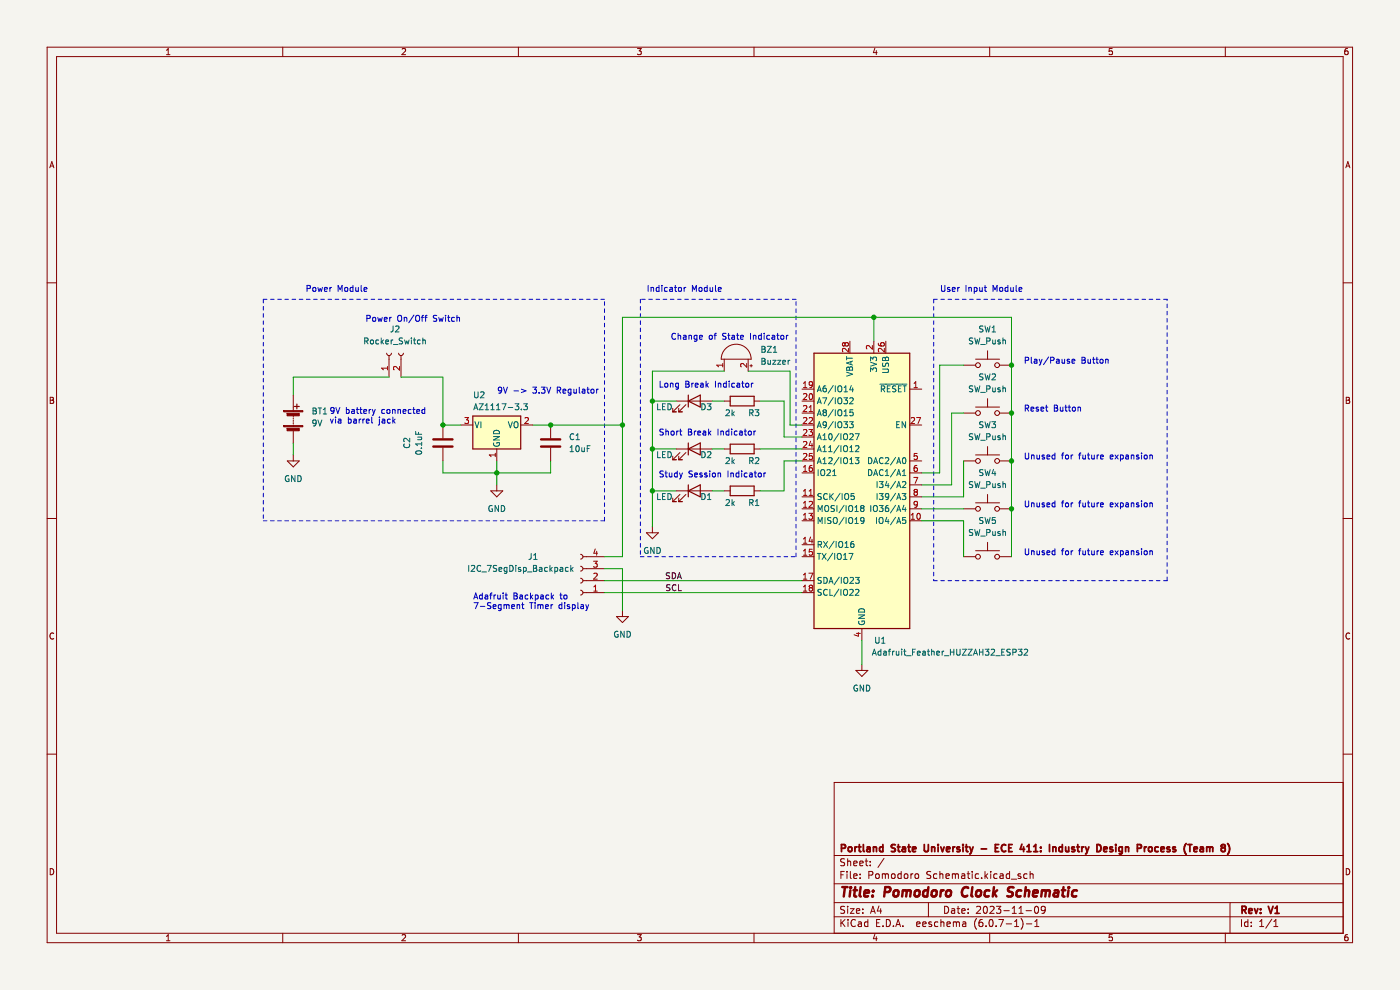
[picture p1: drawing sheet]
<svg xmlns="http://www.w3.org/2000/svg" width="297mm" height="210mm" viewBox="0 0 297 210" stroke-linecap="round" stroke-linejoin="round" font-family="sans-serif">
<path d="M0 0h296.9v210h-296.9z" fill-rule="evenodd" fill="#f5f4ef" stroke="#f5f4ef" stroke-width=".21"/>
<g fill="none" stroke="#840000" stroke-width=".21">
<path d="M10 10h276.9v190h-276.9zM12 12h272.9v186h-272.9zM35.3 11.6h.8M35.3 10.7l.4-.4v1.3M60 10v2M85.3 10.4l.5-.1 .2 .4-.8 .9h.8M110 10v2M135.2 10.3h.8l-.4 .5 .4 .1v.6l-.2 .1-.6-.1M160 10v2M185.6 10.2l-.3 1h.8M185.9 10.7v.9M209.9 10v2"/>
<path d="M235.9 10.3h-.6v.6h.6v.6l-.1 .1-.5-.1M259.9 10v2M285.9 10.3l-.4 .1-.2 .2v.7l.2 .3 .4-.1v-.6l-.4-.1-.2 .2M10.6 35.6l.4-1.3 .4 1.3M10.7 35.2h.6M285.5 35.6l.4-1.3 .5 1.3M285.6 35.2h.6M10 60h2M284.9 60h2M82 74.9a.51 .51 0 0 0 .5 .5 .51 .51 0 0 0 .5-.5M82.5 75.4v4.6M84.6 74.9a.51 .51 0 0 0 .5 .5 .51 .51 0 0 0 .5-.5"/>
<path d="M85.1 75.4v4.6M153.6 76.2v2.5M153.9 73.9a3.2 3.2 0 0 1 3.5-.6 3.2 3.2 0 0 1 1.9 2.9h-6.3a3.2 3.2 0 0 1 .9-2.3zM158.7 76.2v2.5M159.1 77.6h.5M159.3 77.3v.5M180.3 72.4v2.5M185.4 72.4v2.5M187.9 72.4v2.5M204.4 77.5h2.6M207 76.2h5M209.5 74.4v1.8"/>
<path d="M212 77.5h2.6M10.7 84.3h.4l.2 .2-.2 .4 .2 .1 .1 .3-.2 .3h-.5zM10.7 84.9h.4M60.9 97.8h2.6l-1.3 1.2zM62.2 83.8v3.3M62.2 88.1v.3M62.2 88.6v.3M62.2 89.1v.3M62.2 89.6v.3M62.2 90.2v.2M62.2 91.4v2.6M62.2 96.5v1.3"/>
<path d="M94 90.2v2.8M94 95v2.8M97.8 90.2h2.5M105.4 95.2v2.6M110.5 90.2h2.5M116.8 90.2v2.8M116.8 95v2.8M142.7 87.4h.8M142.7 86.6v.8M142.7 96.8v.7M142.7 97.5h.8M143.5 85.1h7.6"/>
<path d="M143.5 95.2h7.6M144 87.4h.7M144 86.6v.8M144 96.8v.7M144 97.5h.7M144.2 85.8l-1.5 1.6M144.2 96l-1.5 1.5M145.5 85.8l-1.5 1.6M145.5 96l-1.5 1.5M153.6 85.1h1.3M153.6 95.2h1.3M160 85.1h1.2"/>
<path d="M160 95.2h1.2M170.1 82.5h2.6M170.1 85.1h2.6M170.1 87.6h2.6M170.1 90.2h2.6M170.1 92.7h2.6M170.1 95.2h2.6M170.1 97.8h2.6M193 82.5h2.5M193 90.2h2.5M193 97.8h2.5M204.4 87.6h2.6"/>
<path d="M204.4 97.8h2.6M207 86.3h5M207 96.5h5M209.5 84.6v1.7M209.5 94.7v1.8M212 87.6h2.6M212 97.8h2.6M285.6 84.3h.4l.3 .2-.3 .4 .3 .1v.3l-.2 .3h-.5zM285.6 84.9h.4M10 110h2M104.1 104.1h2.6l-1.3 1.3zM105.4 102.9v1.2"/>
<path d="M123.2 117.6a.51 .51 0 0 1 .5 .5 .51 .51 0 0 1-.5 .5M123.7 118.1h4.5M137.1 113h2.6l-1.3 1.3zM138.4 111.7v1.3M142.7 105.6v.8M142.7 106.4h.8M143.5 104.1h7.6M144 105.6v.8M144 106.4h.7M144.2 104.9l-1.5 1.5M145.5 104.9l-1.5 1.5M153.6 104.1h1.3"/>
<path d="M160 104.1h1.2M170.1 110.5h2.6M170.1 105.4h2.6M170.1 107.9h2.6M170.1 115.6h2.6M170.1 118.1h2.6M170.1 100.3h2.6M193 110.5h2.5M193 105.4h2.5M193 107.9h2.5M193 100.3h2.5M193 102.9h2.5"/>
<path d="M204.4 107.9h2.6M204.4 118.1h2.6M207 106.7h5M207 116.8h5M209.5 104.9v1.8M209.5 115v1.8M212 107.9h2.6M212 118.1h2.6M284.9 110h2M11.4 134.4a.58 .58 0 0 0-.8 .5 .58 .58 0 0 0 .8 .5M123.2 120.1a.51 .51 0 0 1 .5 .5 .51 .51 0 0 1-.5 .5M123.2 122.7a.51 .51 0 0 1 .5 .5 .51 .51 0 0 1-.5 .5"/>
<path d="M123.2 125.2a.51 .51 0 0 1 .5 .5 .51 .51 0 0 1-.5 .5M123.7 123.2h4.5M123.7 125.7h4.5M123.7 120.6h4.5M130.8 130.8h2.5l-1.3 1.3zM132 129.5v1.3M170.1 123.2h2.6M170.1 125.7h2.6M182.8 133.3v2.6M286.3 134.4a.58 .58 0 0 0-.8 .5 .58 .58 0 0 0 .8 .5M10 160h2M181.6 142.2h2.5l-1.3 1.3z"/>
<path d="M182.8 140.9v1.3M284.9 160h2M284.9 166h-107.9v32M10.7 184.3a.66 .66 0 0 1 .7 .6 .66 .66 0 0 1-.7 .7zM35.3 198.6l.4-.3v1.3M35.3 199.6h.8M60 198v2M85.3 198.4l.5-.1 .2 .3-.8 1h.8M110 198v2M135.2 198.3h.8l-.4 .4 .4 .2v.5l-.2 .2-.6-.2M160 198v2M177 194.5h107.9"/>
<path d="M177 191.5h107.9M177 187.5h107.9M177 181.5h107.9M178.4 185.6h.5M178.4 195v1.5M178.6 195.7l.6 .8M179.1 184.8h-.7v1.5M179.2 192.3l-.6-.1-.2 .2v.4l.6 .3 .2 .4-.3 .2h-.6M179.2 182.2l-.6-.1-.2 .2v.4l.6 .3 .2 .4-.3 .2h-.6M179.2 195l-.8 .9M179.7 184.8v.2M179.7 185.3v1"/>
<path d="M179.8 182.8l.2-.2 .4 .1 .1 .9M179.8 182.1v1.5M179.8 192.2v.2M179.8 192.7v1M179.9 195v.2M179.9 195.5v1M180.4 192.7h.8l-.8 1h.8M180.4 184.8v1.3l.2 .2M181.1 185.8l.7-.1-.1-.3-.4-.1-.2 .3 .1 .7h.5M181.1 183.1l.7-.1-.1-.3-.4-.1-.2 .3 .1 .7h.5M181.5 195.2a.71 .71 0 0 0-1 .5 .71 .71 0 0 0 .7 .8l.3-.1M181.7 193.2l.7-.1-.1-.3-.4-.1-.2 .3v.7h.6"/>
<path d="M182.1 195.6h.6v.9M182.4 183.1l.7-.1-.1-.3-.4-.1-.2 .3 .1 .7h.5M182.5 186.2v.1M182.5 185.4v.2M182.7 195.9l-.5 .1-.2 .2 .2 .3h.5M183 193.6v.1M183 192.8v.2M183.5 182.6h.6M183.7 182.1v1.3l.4 .2M184.1 195.6l-.4-.1-.3 .3 .1 .7h.6M184.1 195v1.5M184.3 185.6h.7l.2-.3-.1-.3-.8-.2v1.5"/>
<path d="M184.6 182.7v.2M184.6 183.5v.1M184.7 193.7l.5-1.5 .5 1.5M184.8 193.3h.7M185.6 198.2l-.3 .9h.8M185.8 185.5l.2-.2 .5 .2v.6l-.1 .2h-.4l-.2-.1zM185.9 198.7v.9M186 195.8h.5M186.5 192.2l-.4 1h.9M186.7 195h-.7v1.5h.7M186.8 192.7v1M187.2 185.5l.4-.2 .2 .3"/>
<path d="M187.2 185.3v1M187.3 196.4v.1M187.5 182.1l-1.3 1.9M187.8 185.6l.2-.3 .4 .1 .1 .9M187.8 185.6v.7M188 195a.76 .76 0 0 1 .9 .8 .76 .76 0 0 1-.9 .7zM189.2 185.5l.2-.2 .4 .2 .1 .6-.2 .2h-.3l-.2-.1zM189.5 196.4v.1M190 196.5l.5-1.5 .5 1.5M190.2 196.1h.7M191.2 185.4l-.5-.1-.2 .3 .1 .7h.6M191.2 184.8v1.5"/>
<path d="M191.5 196.4v.1M191.9 185.5l.2-.2 .4 .2 .1 .6-.1 .2h-.4l-.2-.1zM193.2 185.3v1M193.7 185.3l-.5 .3M194.2 185.4l.4-.1 .3 .3v.5l-.3 .2h-.4l-.1-.2zM194.5 196l.7-.1-.1-.3-.4-.1-.2 .3v.7h.6M195.7 196l.8-.1-.1-.3-.4-.1-.3 .3 .1 .7h.6M197 191.5v3M197.5 184.9l-.6-.1-.2 .2v.4l.6 .3 .2 .4-.3 .2h-.6M197.6 195.6l-.4-.1-.2 .3 .1 .2 .5 .1v.4h-.6M198.7 185.4l-.4-.1-.3 .3 .2 .7h.5M199 195.6l-.5-.1-.3 .3 .2 .7h.6"/>
<path d="M199.4 185.5l.2-.2 .4 .1v.9M199.4 184.8v1.5M199.6 195.7l.2-.2 .4 .1v.9M199.6 195v1.5M200.4 192.2a.76 .76 0 0 1 .8 .8 .76 .76 0 0 1-.8 .7zM200.7 185.8l.7-.1-.1-.3-.4-.1-.2 .3v.7h.6M200.9 196l.7-.1-.1-.3-.4-.1-.2 .3 .1 .7h.5M201.9 192.8h.6v.9M202 185.5l.5-.2 .2 .3M202 185.3v1M202.2 195.7l.5-.2 .2 .3M202.2 195.5v1"/>
<path d="M202.5 193.1l-.5 .1-.2 .2 .2 .3h.5M202.7 185.6l.2-.3 .3 .1 .1 .9M202.7 185.6v.7M202.9 195.8l.2-.3 .4 .1v.9M202.9 195.8v.7M203 192.7h.6M203.2 192.2v1.3l.4 .2M204 193.2l.7-.1v-.3l-.5-.1-.2 .3 .1 .7h.6M204 185.4h.6l.1 .9M204.2 195.6h.6l.1 .9M204.7 185.7l-.5 .1-.2 .2 .2 .3h.5M204.9 195.9l-.5 .1-.2 .2 .2 .3h.5"/>
<path d="M205.2 185.3h.5M205.4 193.6v.1M205.4 184.8v1.3l.3 .2M205.4 192.8v.2M206.2 184.8v.2M206.2 185.3v1M207.2 192.4l.5-.2 .3 .5-.9 1h.9M207.2 194.8a1.72 1.72 0 0 0 0 2.3M207.6 185.4l-.4-.1-.3 .3 .1 .7h.6M208.2 186.2v.1M208.4 195l-.4 .1a1.01 1.01 0 0 0 0 1.4l.5-.1v-.5l-.3-.3h-.2l-.3 .3M208.7 192.4l.3-.2a.8 .8 0 0 1 .5 .8 .8 .8 0 0 1-.5 .7l-.4-.5z"/>
<path d="M209 184.8v1.5M209.1 185.8l.4 .5M209.2 196.4v.1M209.5 185.3l-.5 .6M209.9 198v2M210 195.2l.2-.2a.8 .8 0 0 1 .5 .8 .8 .8 0 0 1-.5 .7l-.4-.5zM210 192.4l.6-.2 .3 .5-.9 1h.9M210.2 184.8v.2M210.2 185.3v1M211.3 196.4v.1M211.4 192.2h.9l-.5 .6 .4 .2v.6l-.2 .1-.6-.1M211.5 185.4l-.4-.1-.3 .3 .2 .7h.5"/>
<path d="M211.9 195h1l-.7 1.5M212.2 185.4h.5l.1 .9M212.8 185.7l-.5 .1-.2 .2 .2 .3h.5M213 193.2h1.1M213.5 196h1.1M214.2 185.4l-.5-.1-.2 .3 .1 .7h.6M214.2 184.8v1.5M214.5 186.5h1.2M214.7 193.7h.9M214.7 192.7l.5-.5v1.5M215.2 196.5h.9M215.2 195.5l.5-.5v1.5"/>
<path d="M216.2 193.7h.8M216.2 192.7l.4-.5v1.5M216.5 185.4l-.3-.1-.2 .3v.2l.5 .1v.4h-.5M216.6 194.8a1.72 1.72 0 0 1 0 2.3M217.7 193.2h1.1M217.7 196h1.2M217.9 185.4l-.4-.1-.3 .3 .1 .7h.6M218.5 185.5l.2-.2 .4 .1 .1 .9M218.5 184.8v1.5M219.5 196.5h.9M219.5 195.5l.5-.5v1.5M219.6 192.4l.2-.2a.8 .8 0 0 1 .5 .8 .8 .8 0 0 1-.5 .7l-.3-.5z"/>
<path d="M221.7 192.9l-.2 .3-.5-.1-.1-.2v-.4l.3-.3h.3l.2 .3a1 1 0 0 1-.4 1.2h-.3M235.9 198.3h-.6v.6l.6-.1v.6l-.1 .2-.5-.2M259.9 198v2M260.9 191.5v6.5M263.4 195v1.5M264.7 195.6l-.4-.1-.3 .3 .2 .7h.5M264.7 195v1.5M265.4 196.4v.1M265.4 195.6v.2M267.2 196.5h.9M267.2 195.5l.5-.5v1.5M269.8 195l-1.3 1.9"/>
<path d="M270.2 196.5h.9M270.2 195.5l.5-.5v1.5M285.6 184.3a.66 .66 0 0 1 .7 .6 .66 .66 0 0 1-.7 .7zM285.9 198.3h-.4l-.2 .3v.7l.2 .3 .4-.2v-.6l-.4-.1-.2 .3"/>
<circle cx="207.5" cy="77.5" r=".51"/>
<circle cx="211.5" cy="77.5" r=".51"/>
<circle cx="207.5" cy="87.6" r=".51"/>
<circle cx="207.5" cy="97.8" r=".51"/>
<circle cx="211.5" cy="97.8" r=".51"/>
<circle cx="211.5" cy="87.6" r=".51"/>
<circle cx="207.5" cy="118.1" r=".51"/>
<circle cx="207.5" cy="107.9" r=".51"/>
<circle cx="211.5" cy="118.1" r=".51"/>
<circle cx="211.5" cy="107.9" r=".51"/>
</g>
<g fill="none" stroke="#840000" stroke-width=".39">
<path d="M178.5 179.9h.7l.2-.3-.1-.3-.8-.2v1.5M180 179.8l.2-.2 .5 .2v.6l-.1 .2h-.4l-.2-.1zM181.4 179.6v1M181.8 179.6l-.4 .3M182.1 179.6h.6M182.3 179.1v1.3l.4 .2M183.2 179.1v1.3l.2 .2M183.9 179.7h.6l.1 .9M185.3 179.8l.2-.2 .4 .1v.9M185.3 179.6v1M187.3 179.7l-.4-.1-.3 .3 .1 .7h.6M187.3 179.1v1.5"/>
<path d="M189.9 179.2l-.5-.1-.3 .2v.4l.7 .3 .1 .4-.3 .2h-.5M190.4 179.6h.5M190.6 179.1v1.3l.3 .2M191.4 179.7h.6l.1 .9M192.6 179.6h.5M192.8 179.1v1.3l.3 .2M196.1 179.1v1.3l.3 .2h.2l.3-.2v-1.3M197.6 179.8l.3-.2 .3 .1 .1 .9M197.6 179.6v1M199 179.1v.2M199 179.6v1M199.6 179.6l.3 1 .4-1"/>
<path d="M202.1 179.6v1M202.6 179.6l-.5 .3M203.6 179.7l-.4-.1-.2 .3 .1 .2 .5 .1v.4h-.6M204.3 179.1v.2M204.3 179.6v1M204.8 179.6h.6M205 179.1v1.3l.4 .2M205.7 179.6l.4 1M206.4 179.6l-.3 1M211.1 179.9h.5M211.9 179.1h-.8v1.5h.8M213.4 179.3a.71 .71 0 0 0-1 .5 .71 .71 0 0 0 .7 .8l.3-.1"/>
<path d="M214 179.9h.5M214.7 179.1h-.7v1.5h.7M216.8 179.1l-.4 1h1M217.1 179.6v1M217.9 179.6l.4-.5v1.5M219.3 179.6l.4-.5v1.5M220.8 179.7v.2M222.6 179.1v1.5M223.4 179.8l.2-.2 .3 .1 .1 .9M223.4 179.6v1M225.4 179.7l-.5-.1-.3 .3 .2 .7h.6M225.4 179.1v1.5"/>
<path d="M226.1 179.6v1h.4l.2-.1M226.7 179.6v1M227.9 179.7l-.3-.1-.2 .3v.2l.5 .1v.4h-.5M228.4 179.6h.6M228.6 179.1v1.3l.4 .2M229.5 179.6v1M229.9 179.6l-.4 .3M230.3 179.6l.3 1M231 179.6l-.4 1M232.7 179.1a.76 .76 0 0 1 .9 .8 .76 .76 0 0 1-.9 .7zM236 179.7l-.4-.1-.2 .3 .1 .2 .5 .1v.4h-.6M236.7 179.1v.2"/>
<path d="M236.7 179.6v1M238.1 179.7l-.5-.1-.2 .3 .1 .7h.6M238.1 179.6v1.3l-.3 .2h-.4M238.8 179.8l.2-.2 .3 .1 .1 .9M238.8 179.6v1M241.3 179.9h.7l.1-.3v-.3l-.8-.2v1.5M242.8 179.6v1M243.2 179.6l-.4 .3M243.7 179.8l.2-.2 .4 .2 .1 .6-.1 .2h-.4l-.2-.1zM245.7 179.7l-.4-.1-.3 .3 .1 .7h.6M248.1 179.7l-.3-.1-.2 .3v.2l.5 .1v.4h-.5M249.3 179.7l-.3-.1-.2 .3v.2l.5 .1v.4h-.5"/>
<path d="M251.6 178.9a1.72 1.72 0 0 0 0 2.3M252 179.1h.8M252.4 179.1v1.5M254.6 179.7h.6l.1 .9M256 179.8l.4-.2 .2 .3M256 179.6v1M256.6 179.9l.2-.3 .4 .1 .1 .9M256.6 179.9v.7M259.3 179.8l-.2-.3 .2-.4h.3l.3 .3-.3 .4M259.3 179.8l-.2 .3v.3l.2 .2h.3l.3-.2v-.3l-.3-.3M259.3 179.8h.3M260.4 178.9a1.72 1.72 0 0 1 0 2.3"/>
<path d="M184.6 180l-.5 .1-.2 .2 .2 .3h.5M192.1 180l-.5 .1-.2 .2 .2 .3h.5M193.6 180.1l.7-.1-.1-.3-.4-.1-.2 .3v.7h.6M200.8 180.1l.7-.1-.1-.3-.4-.1-.2 .3 .1 .7h.5M206.1 180.6l-.4 .5M208.1 180.1h1.2M217.9 180.6h.8M219.3 180.6h.8M220.8 180.5v.1M230.6 180.6l-.3 .5M234.1 180.1l.8-.1-.1-.3-.4-.1-.3 .3 .1 .7h.6M246.3 180.1l.7-.1-.1-.3-.4-.1-.2 .3v.7h.6"/>
<path d="M253.3 180.1l.7-.1-.1-.3-.4-.1-.2 .3v.7h.6M255.3 180l-.5 .1-.2 .2 .2 .3h.5M263.5 193h.7l.1-.3v-.3l-.8-.2v1.5M263.8 193l.5 .7M264.9 193.2l.7-.1v-.3l-.5-.1-.2 .3 .1 .7h.6M266.1 192.7l.4 1 .3-1M267.4 193.6v.1M267.4 192.8v.2M269.1 192.2l.5 1.5 .5-1.5M270.5 193.7h.8M270.5 192.7l.4-.5v1.5"/>
</g>
<g fill="none" stroke="#840000" stroke-width=".52">
<path d="M178.7 188.2h1.1M179.2 188.2l-.2 2M180.4 188.8l-.2 1.4M180.5 188.2v.2M181.1 188.8h.7M181.4 188.2l-.2 1.7 .1 .2 .4 .1M182.6 188.2l-.2 1.7 .2 .3M183.4 189.5l.9-.2v-.4l-.6-.1-.3 .3v1h.7M185.1 190v.2M185.2 188.9v.2M187.7 189.2h.7l.3-.2a.51 .51 0 0 0-.1-.8h-.8l-.2 2M189.7 189l.1-.1a.5 .5 0 0 1 .8 .3v.6l-.3 .3a.5 .5 0 0 1-.8-.3z"/>
<path d="M191.5 189l.6-.2 .3 .3M191.5 188.8l-.1 1.4M192.4 189.1a.5 .5 0 0 1 .7-.2v1.3M192.4 189.1l-.2 1.1M194.2 189l.1-.1a.5 .5 0 0 1 .8 .3l-.1 .6-.2 .3a.5 .5 0 0 1-.8-.3zM196.9 188.9a.66 .66 0 0 0-1 .3l-.1 .6 .1 .3h.8M196.9 188.2l-.2 2M197.8 189l.1-.1a.5 .5 0 0 1 .8 .3v.6l-.3 .3a.5 .5 0 0 1-.8-.3zM199.6 188.8l-.1 1.4M200.2 188.8l-.4 .1-.2 .3M200.8 189l.1-.1a.5 .5 0 0 1 .9 .3l-.1 .6-.2 .3a.5 .5 0 0 1-.8-.3zM205.4 188.4a.88 .88 0 0 0-1 0 .88 .88 0 0 0-.4 .9 .69 .69 0 0 0 .4 .8 .69 .69 0 0 0 .8-.1"/>
<path d="M206.3 188.2l-.2 1.7 .2 .3M207.2 189l.1-.1a.5 .5 0 0 1 .8 .3v.6l-.2 .3a.5 .5 0 0 1-.9-.3zM209.9 188.9a.66 .66 0 0 0-1 .3l-.1 .6 .2 .3h.8M210.9 188.2l-.3 2M210.9 189.4l.5 .8M211.5 188.8l-.8 .8M215 188.3a.85 .85 0 0 0-1 .1l-.1 .5 .9 .5-.1 .6a.85 .85 0 0 1-1 .1M216.7 188.9a.66 .66 0 0 0-1 .3l-.1 .6 .2 .3h.7M217.5 189l.3-.2 .5 .1-.1 1.3M217.6 188.2l-.2 2M219.2 189.5l.9-.2v-.4h-.8l-.2 1 .3 .3 .5-.1M221 189l.6-.2 .3 .3"/>
<path d="M221.1 188.8l-.2 1.4M221.9 189.1a.5 .5 0 0 1 .8-.2l-.1 1.3M221.9 189.1l-.2 1.1M223.7 188.9h.8l-.1 1.3M224.5 189.3l-.7 .1a.4 .4 0 0 0-.3 .4 .4 .4 0 0 0 .2 .4l.7-.1M225.2 188.8h.8M225.6 188.2l-.2 1.7 .1 .2 .3 .1M226.7 188.8l-.2 1.4M226.8 188.2l-.1 .2M228.5 188.9a.66 .66 0 0 0-1 .3l-.1 .6 .2 .3h.7"/>
</g>
<g fill="none" stroke="#840000" stroke-width=".25">
<path d="M172.7 74.9h20.3v58.4h-20.3zM62.5 86.2h1M63 85.7v1M100.3 88.3h10.2v6.9h-10.2zM146 83.8v2.5M146 94v2.5M146 85.1l2.6-1.3v2.5zM146 95.2l2.6-1.2v2.5zM154.9 84.1h5.1v2h-5.1zM154.9 94.2h5.1v2.1h-5.1zM146 102.9v2.5M146 104.1l2.6-1.2v2.5z"/>
<path d="M154.9 103.1h5.1v2h-5.1z"/>
</g>
<g fill="none" stroke="#006464" stroke-width=".21">
<path d="M77.4 72.4l.6-.1v-.5l-.6-.1v1.3M77.7 72.4l.4 .6M78.6 72.2l.2-.1 .4 .1-.1 .7-.5-.1zM80.3 72.2l-.3-.1-.3 .3 .1 .5h.5M80.9 71.7v1.3M81 72.5l.3 .5M81.3 72.1l-.4 .5M81.8 72.5l.6-.1v-.2l-.4-.1-.2 .2 .1 .6h.5M83 72.1v.9M83.3 72.1l-.3 .3M83.4 69.1l-.1 1.1-.4 .2M83.5 73.1h.9"/>
<path d="M83.9 69.3l.5-.2 .2 .4-.7 .9h.7M85.4 71.7l-.7 .1v.4l.6 .2 .1 .3-.2 .3-.5-.1M85.8 72.1l.3 .9 .2-.6 .2 .6 .3-.9M87.3 71.7v.1M87.3 72.1v.9M87.7 72.1h.5M87.9 71.7v1.1l.3 .2M89.1 72.2l-.3-.1-.3 .3 .2 .5h.4M89.7 72.2h.5v.8M89.7 71.7v1.3M161.6 76h.5l.2 .2-.2 .4 .2 .1 .1 .3-.3 .3h-.5zM161.6 73.5h.5l.2 .2-.2 .4 .2 .1 .1 .3-.3 .2h-.5z"/>
<path d="M161.6 74.1h.5M161.6 76.6h.5M162.8 73.5h.8l-.8 1.2h.8M162.9 76.4l.1 .8h.4M163.4 76.4v.9M163.9 76.4h.7l-.7 .9h.7M164 74.7h.8M164 73.8l.4-.3v1.2M165 76.4h.6l-.6 .9h.6M166 76.8l.6-.1v-.2l-.4-.1-.2 .2 .1 .6h.5M167.2 76.4v.9M167.6 76.4l-.4 .3"/>
<path d="M179.6 79l1.3 .4-1.3 .4M179.6 75.6v.8M179.6 76h1.3M179.7 77.9h.3l.2 .2 .2-.3 .3 .1 .2 .6h-1.3zM180.2 78.1v.4M180.5 76.7v.6M180.9 76.6l-1.3 .4 1.3 .4M184.7 76.5v-.8l.5 .5 .1-.4h.5l.1 .2-.1 .5M184.7 78.8v-.8l.5 .5 .1-.4h.5l.1 .2-.1 .5M184.7 76.8l1.2 .5-1.2 .4M187.2 78.3h1l.3 .2v.3l-.3 .2h-1M187.3 77l-.1 .5 .3 .2 .3-.1 .2-.5h.4v.6"/>
<path d="M187.3 75.9l.3-.1 .2 .2 .3-.3 .3 .1 .1 .7h-1.3zM187.8 76v.5M206.4 71.7l-.7 .1v.4l.5 .2 .2 .3-.3 .3-.5-.1M206.8 71.7l.3 1.3 .2-1 .3 1 .3-1.3M208 73.1h1M208.5 69.2l-.5-.1-.2 .3 .1 .3 .6 .2v.4l-.7 .1M208.5 79.4l-.5-.1-.2 .2 .1 .3 .6 .3v.4h-.7M209 79.3l.3 1.3 .2-.9 .2 .9 .3-1.3M209 69.1l.3 1.3 .2-.9 .2 .9 .3-1.3M209.3 72.4l.6-.1 .1-.5-.7-.1v1.3M210.5 69.5l.3-.4v1.3M210.5 79.4l.4-.1 .3 .4-.8 .9h.8"/>
<path d="M210.5 70.4h.7M210.6 72.1v.8l.5-.1M211.1 72.1v.9M212.2 72.2l-.3-.1-.2 .2v.2l.5 .1v.3h-.5M212.8 72.2h.4l.1 .8M212.8 71.7v1.3M66.4 86.5h.4l.3 .3-.3 .3 .3 .2v.3l-.2 .2h-.5zM66.4 87.1h.4M67.1 89.6l-.3 .3-.3-.1-.1-.6 .4-.1 .3 .2-.1 .7-.2 .3-.3 .1M67.4 89.1l.5 1.3 .4-1.3M67.5 86.5h.7M67.9 86.5v1.3"/>
<path d="M68.6 87.8h.7M68.6 86.9l.3-.4v1.3M85.8 94.2a.56 .56 0 0 0 .5 .8 .56 .56 0 0 0 .5-.8M86.9 93v.8l-.9-.8-.4 .2 .2 .5M88.2 91.5v.6h1.3M88.3 95.7a.61 .61 0 0 1 .7-.1 .61 .61 0 0 1 .4 .6 .75 .75 0 0 1-1.2-.3zM88.6 92.7h.9M88.8 91.7v.4M89.3 92.7l.1 .5-.8 .1M89.3 95.1h.2M89.5 93.8v.7M89.5 94.2h-1.3l.3 .3"/>
<path d="M100.5 86.9l.4-1.2 .5 1.2M100.6 86.6h.6M100.7 83.1v1l.2 .3 .4-.1 .1-.2v-1M100.8 89.5l.4 1.2 .4-1.2M101.7 85.7h.8l-.8 1.2h.8M102 83.2l.4-.1 .3 .4-.8 .9h.8M102 89.5v1.2M102.9 86.9h.7M102.9 86l.4-.3v1.2M104.1 86.9h.8M104.1 86l.4-.3v1.2M104.7 92.6h1.3l-1.3 .7h1.3"/>
<path d="M104.7 93.9a.58 .58 0 0 0 .6 .8 .58 .58 0 0 0 .5-.8h-.4v.2M104.9 91.4a.66 .66 0 0 1 .7-.1 .66 .66 0 0 1 .4 .7h-1.3zM105.3 86.9h.8M105.3 86l.4-.3v1.2M106.5 85.7h.8l-.5 1.2M107.8 86.4h1M107.8 89.5l.5 1.2 .4-1.2M109.1 89.6l.2-.1a.43 .43 0 0 1 .6 .4v.4a.42 .42 0 0 1-.4 .4 .42 .42 0 0 1-.5-.4zM109.3 85.7h.8l-.5 .4 .4 .2v.5l-.2 .1-.5-.1M110.6 86.8v.1M111.1 85.7h.8l-.5 .4 .4 .2v.5l-.2 .1-.5-.1M120.9 95.8h.8"/>
<path d="M120.9 94.9l.4-.4v1.3M121.7 92.1a.56 .56 0 0 0-.8 .5 .56 .56 0 0 0 .8 .5M122.2 93.3h.7M122.2 92.4l.4-.4v1.3M122.3 94.7l.2-.2a.68 .68 0 0 1 .4 .7 .68 .68 0 0 1-.4 .6l-.4-.5zM123.4 95l.1 .7h.5M124 95v.8M124.6 95.1h.4M125.2 94.5h-.6v1.3M139.5 85.7v1.2h.6M139.5 95.8v1.3h.6M140.5 86.3h.5"/>
<path d="M140.5 96.4h.5M141.1 85.7h-.6v1.2h.6M141.1 95.8h-.6v1.3h.6M141.7 85.7a.64 .64 0 0 1 .7 .6 .64 .64 0 0 1-.7 .6zM141.7 95.8a.64 .64 0 0 1 .7 .6 .64 .64 0 0 1-.7 .7zM148.9 85.7a.64 .64 0 0 1 .7 .6 .64 .64 0 0 1-.7 .6zM148.9 95.8a.64 .64 0 0 1 .7 .6 .64 .64 0 0 1-.7 .7zM150 85.7h.8l-.4 .4 .4 .2v.5l-.2 .1-.6-.1M150.1 95.9l.5-.1 .2 .4-.8 .9h.8M154 87l.5-.1 .2 .4-.7 .9h.7M154 97.2l.5-.1 .2 .3-.7 .9h.7M155.3 86.9v1.3"/>
<path d="M155.3 97.1v1.2M155.4 97.9l.4 .4M155.4 87.7l.4 .5M155.8 97.5l-.5 .5M155.8 87.3l-.5 .5M159 87.6l.6-.1 .1-.5-.7-.1v1.3M159 97.7h.6l.1-.5-.7-.1v1.2M159.3 97.7l.5 .6M159.3 87.6l.5 .6M160.2 86.9h.8l-.4 .5 .3 .1v.6l-.2 .1-.5-.1M160.3 97.2l.4-.1 .3 .3-.8 .9h.8M173.4 83.1l.4-1.3 .4 1.3"/>
<path d="M173.4 85.7l.4-1.3 .4 1.3M173.4 88.2l.4-1.3 .4 1.3M173.4 90.7l.4-1.2 .4 1.2M173.4 93.3l.4-1.3 .4 1.3M173.4 95.8l.4-1.3 .4 1.3M173.4 98.3l.4-1.2 .4 1.2M173.5 82.8h.6M173.5 85.3h.6M173.5 87.8h.6M173.5 90.4h.6M173.5 92.9h.6M173.5 95.4h.6"/>
<path d="M173.5 98h.6M173.6 99.6v1.3M174.2 99.8l.2-.2a.43 .43 0 0 1 .6 .4v.5a.42 .42 0 0 1-.5 .4 .42 .42 0 0 1-.4-.4zM174.5 84.4h.9l-.6 1.3M174.6 92.4l.4-.4v1.3M174.6 94.9l.4-.4v1.3M174.6 97.4l.4-.3v1.2M174.6 93.3h.7M174.6 95.8h.7M174.6 98.3h.7M174.8 87.5l-.2-.3 .2-.3h.3l.2 .3-.2 .3M174.8 87.5l-.2 .2v.3l.2 .2h.3l.2-.2v-.4l-.2-.1"/>
<path d="M174.8 87.5h.3M175.2 81.8l-.4 .1-.1 .2-.1 .8 .2 .2 .5-.1-.1-.6-.4-.1-.2 .3M175.3 90l-.2 .2h-.4v-.6l.4-.1 .2 .2v.7l-.2 .3h-.4M175.4 99.7l.5-.1 .3 .4-.8 .9h.8M175.8 97.2l.5-.1 .2 .3-.8 .9h.8M175.8 94.9l.4-.4v1.3M175.8 95.8h.7M175.9 92.1l.2-.1a.68 .68 0 0 1 .4 .6 .68 .68 0 0 1-.4 .7l-.3-.5zM176.6 100l.4-.4v1.3M176.8 81.8l-1.1 1.6M176.8 84.3l-1.1 1.7M176.8 86.9l-1.1 1.6"/>
<path d="M176.8 89.4l-1.1 1.6M177.2 81.8v1.3M177.2 84.4v1.3M177.2 86.9v1.3M177.2 89.5v1.2M177.8 82l.2-.2a.43 .43 0 0 1 .6 .5v.4a.42 .42 0 0 1-.4 .4 .42 .42 0 0 1-.5-.4zM177.8 84.6l.2-.2a.43 .43 0 0 1 .6 .4v.4a.42 .42 0 0 1-.4 .5 .42 .42 0 0 1-.5-.5zM177.8 87.1l.2-.2a.43 .43 0 0 1 .6 .4v.5a.42 .42 0 0 1-.4 .4 .42 .42 0 0 1-.5-.4zM177.8 89.6l.2-.1a.43 .43 0 0 1 .6 .4v.4a.42 .42 0 0 1-.4 .4 .42 .42 0 0 1-.5-.4zM178 91.9l-1.1 1.7M178 94.5l-1.1 1.6M178 97l-1.1 1.7"/>
<path d="M178.4 92v1.3M178.4 94.5v1.3M178.4 97.1v1.2M179 92.2l.2-.2a.43 .43 0 0 1 .6 .4v.4a.42 .42 0 0 1-.4 .5 .42 .42 0 0 1-.5-.5zM179 97.3l.2-.2a.43 .43 0 0 1 .6 .4v.4a.42 .42 0 0 1-.4 .5 .42 .42 0 0 1-.5-.5zM179 84.4h.8l-.4 .5 .3 .1v.5l-.2 .2-.5-.2M179 89.5h.8l-.4 .4 .3 .2v.5l-.2 .1-.5-.1M179 94.7l.2-.2a.43 .43 0 0 1 .6 .5v.4a.42 .42 0 0 1-.4 .4 .42 .42 0 0 1-.5-.4zM179.1 83.1h.7M179.1 82.2l.3-.4v1.3M179.1 87.3l.3-.4v1.3M179.1 88.2h.7"/>
<path d="M180.2 89.5h.8l-.4 .4 .3 .2v.5l-.1 .1-.6-.1M180.3 84.5l.5-.1 .2 .3-.8 1h.8M180.3 92.1l.5-.1 .2 .4-.8 .9h.8M180.3 95.8h.7M180.3 94.9l.3-.4v1.3M180.3 97.4l.3-.3v1.2M180.3 98.3h.7M180.6 81.8l-.3 .9h.8M180.9 82.3v.8M180.9 86.9h-.6v.6h.6v.6l-.1 .1-.5-.1M181.4 97.1h.8l-.4 .5 .3 .1v.5l-.1 .1-.6-.1M181.4 92h.9l-.6 1.3"/>
<path d="M181.5 94.7l.5-.2 .2 .4-.8 .9h.8M184.2 99.6a.64 .64 0 0 1 .8 .7 .64 .64 0 0 1-.8 .6zM184.2 97.1a.64 .64 0 0 1 .8 .6 .64 .64 0 0 1-.8 .6zM185.3 98.3l.5-1.2 .4 1.2M185.5 98h.6M186.7 81.5h5.7M187 82.5l.6-.1v-.4l-.6-.2v1.3M187.3 82.5l.4 .6M187.3 99.7a.56 .56 0 0 0-.8 .6 .56 .56 0 0 0 .8 .5M187.3 97.2a.56 .56 0 0 0-.8 .5 .56 .56 0 0 0 .8 .5M187.8 97.2l.5-.1 .2 .3-.7 .9h.7M187.8 100l.4-.4v1.3"/>
<path d="M188.2 82.4h.5M188.8 81.8h-.6v1.3h.6M190 97l-1.1 1.7M190 99.6l-1.1 1.6M190 81.9l-.6 .1v.3l.5 .3 .1 .3-.2 .2h-.5M190.2 90.1h.5M190.2 98.3l.5-1.2 .4 1.2M190.4 98h.6M190.6 82.4h.4M190.8 89.5h-.6v1.2h.6M191.2 81.8h-.6v1.3h.6M191.4 100l.4-.4v1.3"/>
<path d="M191.6 81.8h.7M191.6 97.2l.1-.1a.68 .68 0 0 1 .5 .6 .68 .68 0 0 1-.5 .6l-.3-.4zM191.9 81.8v1.3M192.1 89.5v1.2l-.7-1.2v1.2M206.4 81.9l-.7 .1v.3l.5 .3 .2 .3-.3 .2h-.5M206.4 92.1h-.7v.4l.5 .2 .2 .3-.3 .3-.5-.1M206.8 81.8l.3 1.3 .2-.9 .3 .9 .3-1.3M206.8 92l.3 1.3 .2-.9 .3 .9 .3-1.3M208 83.2h1M208 93.4h1M208.5 99.7l-.5-.1-.2 .3 .1 .3 .6 .2v.4h-.7M208.5 89.5h-.5l-.2 .2 .1 .3 .6 .2v.4l-.7 .1"/>
<path d="M209 99.6l.3 1.3 .2-.9 .2 .9 .3-1.3M209 89.5l.3 1.2 .2-.9 .2 .9 .3-1.2M209.3 82.5l.6-.1 .1-.4-.7-.2v1.3M209.3 92.7l.6-.1 .1-.5-.7-.1v1.3M210.4 89.5h.8l-.4 .4 .3 .2v.5l-.2 .1-.5-.1M210.6 82.3v.8l.5-.1M210.6 92.4v.8l.5-.1M210.8 99.6l-.3 .9h.7M211.1 82.3v.8M211.1 92.4v.9M212.2 82.3h-.3l-.2 .1v.2l.5 .2v.3h-.5M212.2 92.5l-.3-.1-.2 .2v.2l.5 .1v.3h-.5"/>
<path d="M212.8 81.8v1.3M212.8 92v1.3M212.8 82.4l.4-.1 .1 .8M212.8 92.5h.4l.1 .8M61.2 100.9a.58 .58 0 0 0-.7 .6 .58 .58 0 0 0 .8 .5v-.4h-.2M62.6 100.9v1.3l-.7-1.3v1.3M63.2 100.9a.64 .64 0 0 1 .7 .6 .64 .64 0 0 1-.7 .7zM99.4 119.9v1.3M103.4 119.9h.8l-.5 1.3M104.4 107.3a.58 .58 0 0 0-.7 .6 .58 .58 0 0 0 .8 .5v-.4h-.3M105.4 120l-.7 .1v.3l.5 .3 .2 .3-.3 .2-.5-.1M105.7 107.2v1.3l-.7-1.3v1.3"/>
<path d="M106.4 107.2a.64 .64 0 0 1 .7 .7 .64 .64 0 0 1-.7 .6zM108.1 119.9a.64 .64 0 0 1 .8 .7 .64 .64 0 0 1-.8 .6zM109.4 119.9v.2M112.7 117.4l-.1 1.1-.4 .2M113.2 119.9h.4l.2 .3-.2 .3 .2 .2 .1 .3-.3 .2h-.4zM113.2 118.7h.7M113.2 117.8l.4-.4v1.3M116.7 119.9v1.3M121.1 119.9v1.3M137.4 116.2a.58 .58 0 0 0-.7 .6 .58 .58 0 0 0 .8 .5v-.4h-.3M138.8 116.1v1.3l-.8-1.3v1.3M139.4 116.1a.64 .64 0 0 1 .7 .7 .64 .64 0 0 1-.7 .6z"/>
<path d="M139.5 104.7v1.3h.6M140.5 105.3h.5M141.1 104.7h-.6v1.3h.6M141.7 104.7a.64 .64 0 0 1 .7 .6 .64 .64 0 0 1-.7 .7zM148.9 104.7a.64 .64 0 0 1 .7 .6 .64 .64 0 0 1-.7 .7zM150.1 106h.7M150.1 105.1l.4-.4v1.3M154 106.1l.5-.1 .2 .3-.7 .9h.7M155.3 106v1.2M155.4 106.8l.4 .4M155.8 106.4l-.5 .5M159 106.6h.6l.1-.5-.7-.1v1.2"/>
<path d="M159.3 106.6l.5 .6M160.3 107.2h.7M160.3 106.3l.3-.3v1.2M173.4 117.4h.7M173.6 108.5v-1.3l.4 .9 .4-.9v1.3M173.6 111v-1.2l.4 .9 .4-.9v1.2M173.6 115.5h.6v-.5l-.6-.1v1.2M173.7 117.4v1.3M173.9 115.5l.4 .6M174.2 104.8h-.6v.4l.5 .2 .1 .3-.2 .3-.5-.1M174.4 117.4l.9 1.3M174.7 114.9l.9 1.2"/>
<path d="M175 107.4l.3-.2a.43 .43 0 0 1 .5 .5v.4a.42 .42 0 0 1-.4 .4 .42 .42 0 0 1-.4-.4zM175 109.8v1.2M175.3 117.4l-.9 1.3M175.5 104.8a.56 .56 0 0 0-.8 .5 .56 .56 0 0 0 .8 .5M175.6 114.9l-.9 1.2M176 104.7v1.3M176.2 105.2l.6 .8M176.3 109.8l-.7 .1v.4l.6 .2 .1 .3-.3 .2h-.4M176.6 117.3l-1 1.7M176.6 100.9h.8M176.8 104.7l-.8 .7M176.8 110l.3-.2a.43 .43 0 0 1 .5 .4v.4a.42 .42 0 0 1-.4 .5 .42 .42 0 0 1-.4-.5z"/>
<path d="M176.9 114.8l-1 1.6M177 107.3l-.7 .1v.3l.6 .3 .1 .3-.2 .2-.5-.1M177.1 117.4v1.3M177.4 114.9v1.2M177.6 107.2v1.3M177.7 117.6l.2-.2a.43 .43 0 0 1 .6 .4v.4a.42 .42 0 0 1-.5 .5 .42 .42 0 0 1-.4-.5zM178 115l.2-.1a.43 .43 0 0 1 .6 .4v.4a.42 .42 0 0 1-.5 .4 .42 .42 0 0 1-.4-.4zM178.2 104.6l-1.1 1.7M178.6 104.7v1.3M178.9 118.7h.8M178.9 117.8l.4-.4v1.3M179.1 107.2l-1.1 1.6"/>
<path d="M179.1 109.7l-1.1 1.6M179.2 104.9l.3-.2a.43 .43 0 0 1 .5 .4v.4a.42 .42 0 0 1-.4 .5 .42 .42 0 0 1-.4-.5zM179.2 116.1h.8M179.2 115.2l.4-.3v1.2M179.5 107.2v1.3M179.5 109.8v1.2M180.1 107.4l.2-.2a.43 .43 0 0 1 .6 .5v.4a.42 .42 0 0 1-.4 .4 .42 .42 0 0 1-.5-.4zM180.1 110l.2-.2a.43 .43 0 0 1 .6 .4v.4a.42 .42 0 0 1-.4 .5 .42 .42 0 0 1-.5-.5zM180.1 117.4h.8l-.5 1.3M181.1 114.9h-.4l-.2 .3v.7l.2 .2 .4-.1v-.6l-.4-.1-.2 .3M181.2 104.7h-.6l-.1 .6 .6-.1 .1 .6-.2 .2-.5-.2M181.4 111h.7"/>
<path d="M181.4 108.5h.7M181.4 107.6l.3-.4v1.3M181.4 110.1l.3-.3v1.2M182.8 107.8l-.2-.3 .2-.3h.3l.2 .3-.2 .3M182.8 107.8l-.2 .2v.3l.2 .2h.3l.2-.2v-.3l-.2-.2M182.8 107.8h.3M183.3 110.3l-.2 .3-.4-.1-.1-.6 .5-.1 .2 .2-.1 .7-.1 .3h-.4M184.7 107.2v1.3M185.3 107.4l.3-.2a.43 .43 0 0 1 .5 .5v.4a.42 .42 0 0 1-.4 .4 .42 .42 0 0 1-.4-.4zM185.3 100.9l.5-1.3 .4 1.3M185.5 100.5h.6M185.9 109.8v1.2"/>
<path d="M186.1 102.2v1.2M186.1 104.7v1.3M186.5 104.7h.8l-.4 .5 .4 .1v.5l-.2 .2-.6-.2M186.5 107.2h.8l-.4 .5 .4 .1v.6l-.2 .1-.6-.1M186.5 110l.3-.2a.43 .43 0 0 1 .5 .4v.4a.42 .42 0 0 1-.4 .5 .42 .42 0 0 1-.4-.5zM186.5 102.2h.8l-.4 .4 .4 .2v.5l-.2 .1-.6-.1M187.8 100.9h.7M188.1 109.7l-.3 .9h.8M188.1 102.1l-.3 .9h.8M188.4 107.2l-.3 .1-.2 .2-.1 .8 .3 .2 .4-.1-.1-.6-.3-.1-.3 .3M188.4 102.6v.8M188.4 110.2v.8"/>
<path d="M188.5 105.2l-.2 .3-.4-.1v-.6l.4-.1 .2 .2v.8l-.2 .2-.4 .1M190 109.7l-1.1 1.6M190 102.1l-1.1 1.6M190 104.6l-1.1 1.7M190 107.2l-1.1 1.6M190.2 103.4l.5-1.2 .4 1.2M190.2 111l.5-1.2 .4 1.2M190.2 100.9l.5-1.3 .4 1.3M190.2 106l.5-1.3 .4 1.3M190.2 108.5l.5-1.3 .4 1.3M190.4 110.7h.6M190.4 100.5h.6"/>
<path d="M190.4 103.1h.6M190.4 105.6h.6M190.4 108.1h.6M191.4 104.7h.8l-.5 .5 .4 .1v.5l-.2 .2-.5-.2M191.4 102.3l.5-.1 .3 .3-.8 .9h.8M191.4 100.9h.8M191.7 107.2l-.3 .9h.8M192 107.7v.8M192.1 109.8h-.6l-.1 .6 .6-.1 .1 .6-.2 .1-.5-.1M206.4 112.4h-.7v.4l.5 .2 .2 .3-.3 .3-.5-.1M206.4 102.2l-.7 .1v.3l.5 .3 .2 .3-.3 .2h-.5M206.8 102.2l.3 1.2 .2-.9 .3 .9 .3-1.2"/>
<path d="M206.8 112.3l.3 1.3 .2-.9 .3 .9 .3-1.3M208 103.5h1M208 113.7h1M208.5 109.8h-.5l-.2 .2 .1 .3 .6 .3v.3l-.7 .1M209 109.8l.3 1.2 .2-.9 .2 .9 .3-1.2M209.3 102.8h.6l.1-.5-.7-.1v1.2M209.3 113l.6-.1 .1-.5-.7-.1v1.3M210.6 102.6v.8l.5-.1M210.6 112.7v.8h.5M211.1 100v.9M211.1 109.8h-.6v.6l.6-.1v.6l-.2 .1-.4-.1M211.1 102.6v.8"/>
<path d="M211.1 112.7v.9M212.2 102.6h-.3l-.2 .2v.1l.5 .2v.3h-.5M212.2 112.8l-.3-.1-.2 .2v.2l.5 .1v.3h-.5M212.8 112.9l.4-.1 .1 .8M212.8 102.7l.4-.1 .1 .8M212.8 102.2v1.2M212.8 112.3v1.3M100 120.1l.5-.2 .2 .4-.8 .9h.8M102 120.1a.56 .56 0 0 0-.8 .5 .56 .56 0 0 0 .8 .5M102.2 121.3h1M105.8 120.8l.7-.1-.1-.3h-.4l-.2 .1 .1 .6h.5M107.5 120.4h-.3l-.3 .2 .2 .5h.4"/>
<path d="M107.5 120.4v1l-.2 .2h-.3M109.4 120.4v.8M110.4 120.4h-.3l-.1 .1v.2l.4 .1v.3h-.4M111 120.4h.4l.3 .2-.2 .5h-.5M111 120.4v1.2M111.9 121.3h1M113.2 120.5h.4M114.4 120.4h.5l.1 .8M115 120.7l-.6 .2 .2 .3 .4-.1M116.1 120.4h-.3l-.3 .2 .1 .5h.5M116.8 120.7l.4 .5M117.2 120.4l-.5 .4"/>
<path d="M117.7 120.4h.4l.2 .2-.1 .5h-.5M117.7 120.4v1.2M118.8 120.4h.5l.1 .8M119.4 120.7l-.6 .2 .2 .3 .4-.1M120.5 120.4h-.3l-.3 .2 .2 .5h.4M121.2 120.7l.4 .5M121.6 120.4l-.5 .4M131.1 134a.58 .58 0 0 0-.8 .5 .58 .58 0 0 0 .8 .5v-.4h-.2M132.4 133.9v1.3l-.7-1.3v1.3M133 133.9a.64 .64 0 0 1 .7 .6 .64 .64 0 0 1-.7 .7zM174.2 122.5l-.6 .1v.4l.5 .2 .1 .3-.2 .2h-.5M174.2 125.1h-.6v.4l.5 .2 .1 .3-.2 .3-.5-.1"/>
<path d="M174.8 122.5a.64 .64 0 0 1 .7 .6 .64 .64 0 0 1-.7 .6zM175.5 125.1a.56 .56 0 0 0-.8 .5 .56 .56 0 0 0 .8 .6M175.9 123.7l.4-1.2 .4 1.2M176 123.4h.6M176 125v1.3h.6M178 125l-1.1 1.6M178 122.4l-1.1 1.6M178.4 125v1.3M178.5 122.5v1.2M179 125.2l.2-.2a.43 .43 0 0 1 .6 .4v.5a.42 .42 0 0 1-.4 .4 .42 .42 0 0 1-.5-.4zM179.1 122.7l.2-.2a.43 .43 0 0 1 .5 .4v.4a.42 .42 0 0 1-.4 .5 .42 .42 0 0 1-.4-.5zM180.3 125.1l.5-.1 .2 .4-.8 .9h.8"/>
<path d="M180.3 122.6l.5-.1 .3 .3-.8 .9h.8M181.5 122.5h.8l-.5 .5 .4 .1v.5l-.2 .1-.5-.1M181.5 125.1l.5-.1 .2 .4-.8 .9h.8M182.1 130.4h1.3l-1.3 .8h1.3M182.2 131.8a.58 .58 0 0 0 .6 .7 .58 .58 0 0 0 .5-.8h-.4v.3M182.3 129.2a.66 .66 0 0 1 .8 0 .66 .66 0 0 1 .3 .6h-1.3zM185.1 139l.4-1.3 .4 1.3M185.2 138.6h.6M185.8 135.2v1l.2 .2h.2l.3-.2v-1M186.9 137.7v1.3M186.9 138.2l-.4-.1-.2 .3 .1 .5h.5M187 136.4h.7"/>
<path d="M187 135.5l.4-.3v1.2M187.5 138.2h.5v.8M188 138.4l-.6 .3 .2 .3 .4-.1M188.4 138.1h.5M188.9 137.7l-.3 .2v1.1M189.3 138.1v.9M189.7 138.1l-.4 .3M190.1 138.1l.1 .8h.5M190.7 138.1v.9M191.3 137.7v.1M191.3 138.1v.9M191.7 138.1h.5"/>
<path d="M191.9 137.7v1.1l.3 .2M192.3 139.1h1M193.6 138.3h.4M194.2 137.7h-.6v1.3M194.6 138.6l.6-.2-.1-.2-.3-.1-.2 .2 .1 .6h.4M195.8 138.2h.4l.1 .8M196.3 138.4l-.6 .3 .2 .3 .4-.1M196.7 138.1h.5M196.9 137.7v1.1l.3 .2M197.6 138.3l.5-.1 .1 .8M197.6 137.7v1.3M198.7 138.6l.6-.2v-.2l-.4-.1-.2 .2 .1 .6h.5"/>
<path d="M199.9 138.1v.9M200.2 138.1l-.3 .3M200.3 139.1h1M201.6 138.3h.7M201.6 137.7v1.3M202.3 137.7v1.3M202.9 137.7v1l.3 .3h.2l.3-.3v-1M204.2 137.7h.8l-.8 1.3h.8M205.4 137.7h.8l-.8 1.3h.8M206.5 139l.4-1.3 .5 1.3M206.6 138.6h.6M207.8 138.3h.7"/>
<path d="M207.8 137.7v1.3M208.5 137.7v1.3M209 137.7h.8l-.4 .5 .3 .1v.6l-.2 .1-.5-.1M210.3 137.8l.4-.1 .3 .4-.8 .9h.8M211.2 139.1h1M212.5 138.3h.4M213.1 137.7h-.6v1.3h.6M214.3 137.8h-.6v.4l.5 .2 .1 .3-.2 .3-.5-.1M214.9 138.4l.6-.1v-.5l-.6-.1v1.3M216 137.7h.8l-.4 .5 .3 .1v.6l-.1 .1-.6-.1M217.3 137.8l.5-.1 .2 .4-.8 .9h.8M181.9 145.4a.58 .58 0 0 0-.8 .6 .58 .58 0 0 0 .8 .5v-.4h-.2"/>
<path d="M183.2 145.3v1.3l-.7-1.3v1.3M183.8 145.3a.64 .64 0 0 1 .7 .7 .64 .64 0 0 1-.7 .6z"/>
</g>
<g fill="#ffffc2" stroke="#ffffc2" stroke-width=".25">
<path d="M172.7 74.9h20.3v58.4h-20.3z" fill-rule="evenodd"/>
<path d="M100.3 88.3h10.2v6.9h-10.2z" fill-rule="evenodd"/>
</g>
<g fill="none" stroke="#a90000" stroke-width=".21">
<path d="M82.2 77.7v.8M82.2 78.1h-1.3l.4 .4M84.8 77.7v.8l-1-.8-.3 .3 .1 .5M153.3 77.1v.7M153.3 77.5h-1.3l.4 .3M158.4 77.1v.8l-.9-.8-.4 .2 .1 .5M179.3 72.9l-.3-.2-.3 .2v.3l.3 .2 .3-.2M179.3 72.9l.2-.2h.2l.3 .2-.1 .4-.2 .1-.3-.1-.1-.1M179.3 72.9v.3M180 73.9v.8l-.9-.8-.4 .2 .1 .5M185.1 73.3v.8l-.9-.8-.4 .2 .1 .5M186.3 72.8l.1 .4 .2 .1 .8 .1 .2-.2-.1-.5-.6 .1-.1 .4 .3 .2"/>
<path d="M187.6 73.9v.8l-.9-.8-.4 .2 .1 .5M98.6 88.6h.8l-.4 .5 .3 .1v.5l-.1 .1-.6-.1M105.1 96.1v.8M105.1 96.5h-1.3l.4 .4M111.4 88.7l.5-.1 .2 .3-.8 .9h.8M170.4 82.2h.8M170.4 81.3l.4-.3v1.2M170.4 99.1l.4-.4v1.3M170.4 100h.8M170.4 83.6l.5-.1 .3 .4-.8 .9h.8M170.4 86.2l.5-.2 .3 .4-.8 .9h.8M170.4 88.7l.5-.1 .3 .3-.8 .9h.8"/>
<path d="M170.4 91.2l.5-.1 .3 .4-.8 .9h.8M170.4 93.8l.5-.1 .3 .3-.8 .9h.8M170.4 96.3l.5-.1 .3 .4-.8 .9h.8M171.6 91.1h.8l-.4 .5 .3 .1v.6l-.2 .1-.5-.1M171.6 86.4l.4-.4v1.3M171.6 88.7l.5-.1 .3 .3-.8 .9h.8M171.6 87.3h.8M171.8 83.6l.2-.1a.68 .68 0 0 1 .4 .6 .68 .68 0 0 1-.4 .7l-.4-.5zM172 93.6l-.4 .9h.8M172.3 98.7l-.4 .1-.2 .2-.1 .8 .3 .2 .4-.1v-.6l-.4-.1-.3 .3M172.3 94.1v.8M172.3 96.2h-.6l-.1 .6 .7-.1v.6l-.2 .2-.5-.2"/>
<path d="M172.4 81.5l-.3 .2h-.3l-.1-.6 .4-.1 .3 .2-.1 .7-.2 .3h-.3M193.3 88.7l.5-.1 .2 .3-.8 .9h.8M193.9 82.2h.7M193.9 81.3l.4-.3v1.2M194.4 88.6h.9l-.6 1.2M194.5 98.7l-.4 .1-.1 .2-.1 .8 .2 .2 .5-.1-.1-.6-.4-.1-.2 .3M194.6 96.2h-.6l-.1 .6 .6-.1 .1 .6-.2 .2-.5-.2M125.9 119h.8l-.4 .5 .3 .1v.6l-.1 .1-.6-.1M126.3 116.4l-.3 1h.8M126.6 116.9v.9M170.4 110.2h.8M170.4 105.1h.8"/>
<path d="M170.4 104.2l.4-.4v1.3M170.4 106.7l.4-.4v1.3M170.4 109.3l.4-.4v1.3M170.4 114.3l.4-.3v1.2M170.4 116.9l.4-.4v1.3M170.4 107.6h.8M170.4 115.2h.8M170.4 117.8h.8M171.6 108.9h.8l-.4 .5 .3 .1v.5l-.2 .2-.5-.2M171.6 105.1h.8M171.6 104.2l.4-.4v1.3M171.6 106.5l.5-.2 .3 .4-.8 .9h.8"/>
<path d="M172 113.9l-.4 .9h.8M172.3 114.4v.8M172.3 116.5h-.6l-.1 .6 .7-.1v.7l-.2 .1-.5-.1M193.3 110.2h.7M193.3 109.3l.4-.4v1.3M193.8 101.3h.9l-.6 1.2M194.1 104.4l-.2 .2v.2l.2 .3h.3l.2-.3v-.2l-.2-.2M194.1 104.4l-.2-.3 .2-.3h.3l.2 .3-.2 .3M194.1 104.4h.3M194.6 109l.2-.1a.68 .68 0 0 1 .4 .6 .68 .68 0 0 1-.4 .7l-.3-.5zM194.6 106.9l-.2 .2h-.4v-.6l.4-.2 .2 .3v.7l-.2 .3h-.4M126 121.7l.5-.1 .2 .3-.8 1h.8"/>
<path d="M126 125.4h.7M126 124.5l.3-.4v1.3M170.4 121.9l.4-.3v1.3M170.4 124.5l.4-.4v1.3M170.4 122.9h.8M170.4 125.4h.8M171.6 121.6h.8l-.5 1.3M171.9 124.7l-.3-.3 .3-.3h.2l.3 .3-.3 .3M171.9 124.7l-.3 .2 .1 .4 .2 .1h.2l.3-.2-.1-.4-.2-.1M171.9 124.7h.2M181.7 134.4h.8M182.1 134.2v.8l-.9-.3"/>
</g>
<path d="M91.9 94.7h4.1M91.9 93.2h4.1M114.8 94.7h4M114.8 93.2h4" fill="none" stroke="#840000" stroke-width=".51"/>
<g fill="#840000" stroke="#840000" stroke-width=".21">
<path d="M60.2 90.3h4v.2h-4z" fill-rule="evenodd"/>
<path d="M60.2 87.1h4v.3h-4z" fill-rule="evenodd"/>
<path d="M60.9 90.9h2.6v.5h-2.6z" fill-rule="evenodd"/>
<path d="M60.9 87.7h2.6v.5h-2.6z" fill-rule="evenodd"/>
</g>
<path d="M142.1 121.5l-.7 .1v.4l.5 .2 .2 .3-.3 .3-.5-.1M142.1 124.1h-.6v.4l.5 .3 .1 .3-.2 .2-.5-.1M142.6 121.5a.64 .64 0 0 1 .7 .6 .64 .64 0 0 1-.7 .7zM143.4 124.1a.56 .56 0 0 0-.8 .6 .56 .56 0 0 0 .8 .5M143.7 122.8l.4-1.3 .4 1.3M143.8 122.4h.6M143.9 124v1.3h.6" fill="none" stroke="#0f0f0f" stroke-width=".21"/>
<g fill="none" stroke="#0000c2" stroke-width=".21">
<path d="M55.9 65v.8M55.9 66.5v.8M55.9 68.1v.7M55.9 69.6v.7M55.9 71.1v.8M55.9 72.6v.8M55.9 74.2v.7M55.9 75.7v.7M55.9 77.2v.8M55.9 78.7v.8M56.6 63.5h-.7v.8M57.4 63.5h.8"/>
<path d="M58.9 63.5h.8M60.4 63.5h.8M62 63.5h.7M63.5 63.5h.7M65 63.5h.8M65.1 61.2l.6-.1 .1-.4-.7-.2v1.3M66.4 61.1l.2-.1 .3 .1v.7l-.5-.1zM66.5 63.5h.8M67.4 61l.3 .8 .2-.6 .3 .6 .2-.8M68.1 63.5h.7M68.8 61.4l.6-.1v-.3h-.4l-.2 .1 .1 .7h.5M69.6 63.5h.7"/>
<path d="M70 61v.8M70.3 61l-.3 .2M71.1 63.5h.8M71.7 61.8v-1.3l.4 1 .5-1v1.3M72.6 63.5h.8M73.2 61h.3l.3 .2v.4l-.3 .2-.4-.2zM74.1 63.5h.8M74.9 61h-.4l-.2 .2 .1 .6h.5M74.9 60.5v1.3M75.5 61v.8l.5-.1M75.7 63.5h.7M76 61v.8"/>
<path d="M76.6 60.5v1.1l.2 .2M77.2 63.5h.8M77.2 61.4l.6-.1v-.3h-.4l-.2 .1 .1 .7h.5M77.8 67.6l.6-.1 .1-.5-.7-.1v1.3M78.7 63.5h.8M79.1 67.4l.2-.1 .3 .1v.7l-.5-.1zM80.1 67.3l.3 .9 .2-.6 .3 .6 .2-.9M80.2 63.5h.8M81.5 67.7l.6-.1v-.2l-.4-.1-.2 .2 .1 .6h.5M81.8 63.5h.7M82.7 67.3v.9M83 67.3l-.3 .3"/>
<path d="M83.3 63.5h.8M84.4 67.1l.3-.2a.43 .43 0 0 1 .5 .4v.4a.42 .42 0 0 1-.4 .5 .42 .42 0 0 1-.4-.5zM84.8 63.5h.8M85.8 67.4h.4l.1 .8M85.8 67.3v.9M86.3 63.5h.8M87.8 66.8l-1.1 1.7M87.9 63.5h.7M88.2 67.1l.3-.2a.43 .43 0 0 1 .5 .4v.4a.42 .42 0 0 1-.4 .5 .42 .42 0 0 1-.4-.5zM89.4 67.3h.5M89.4 63.5h.7M89.9 66.9l-.3 .2v1.1"/>
<path d="M90.1 67.3h.5M90.6 66.9l-.3 .2v1.1M90.9 63.5h.8M92.4 63.5h.8M92.6 67h-.6v.4l.5 .2 .1 .3-.2 .3-.5-.1M93.1 67.3l.2 .9 .3-.6 .2 .6 .2-.9M94 63.5h.7M94.5 66.9v.1M94.5 67.3v.9M94.9 67.3h.5M95.1 66.9v1.1l.3 .2M95.5 63.5h.7"/>
<path d="M96.4 67.4l-.4-.1-.2 .3 .1 .5h.5M96.9 67.4h.5l.1 .8M96.9 66.9v1.3M97 63.5h.8M98.5 63.5h.8M100.1 63.5h.7M101.6 63.5h.7M103.1 63.5h.8M104.6 63.5h.8M106.1 63.5h.8M107.7 63.5h.7M109.2 63.5h.8"/>
<path d="M110.7 63.5h.8M112.2 63.5h.8M113.8 63.5h.7M115.3 63.5h.7M116.8 63.5h.8M118.3 63.5h.8M119.9 63.5h.7M121.4 63.5h.7M122.9 63.5h.8M124.4 63.5h.8M126 63.5h.7M127.5 63.5h.7"/>
<path d="M128.2 64v.8M128.2 65.5v.8M128.2 67v.8M128.2 68.6v.7M128.2 70.1v.8M128.2 71.6v.8M128.2 73.1v.8M128.2 74.7v.7M128.2 76.2v.8M128.2 77.7v.8M128.2 79.2v.8M135.9 63.5v.8"/>
<path d="M135.9 65v.8M135.9 66.5v.8M135.9 68.1v.7M135.9 69.6v.7M135.9 71.1v.8M135.9 72.6v.8M135.9 74.2v.7M135.9 75.7v.7M135.9 77.2v.8M135.9 78.7v.8M136.1 63.5h.8M137.5 60.5v1.3"/>
<path d="M137.6 63.5h.8M138.1 61.1l.5-.1 .1 .8M138.1 61v.8M139.2 63.5h.7M139.8 61h-.4l-.2 .2 .1 .6h.5M139.8 60.5v1.3M140.4 60.5v.2M140.4 61v.8M140.7 63.5h.7M141.6 61h-.4l-.2 .2 .1 .6h.5M142.1 61h.5v.8M142.2 63.5h.8"/>
<path d="M142.6 61.3l-.6 .2 .2 .3h.4M143.1 61h.5M143.3 60.5v1.1l.3 .2M143.3 70.8a.56 .56 0 0 0-.8 .5 .56 .56 0 0 0 .8 .6M143.7 63.5h.8M143.9 70.7v1.3M143.9 71.2h.4l.1 .8M144 61.1l.2-.1 .3 .1v.7l-.5-.1zM145 71.2h.5v.8M145.1 61v.8M145.3 63.5h.7M145.5 61l-.4 .2"/>
<path d="M145.5 71.4l-.6 .3 .2 .3 .4-.1M146.2 71.1v.9M146.2 71.2h.4l.1 .8M146.8 63.5h.7M146.9 61.8v-1.3l.4 1 .4-1v1.3M147.8 71.2l-.3-.1-.3 .3 .2 .5h.4M147.8 71.1v1.1l-.2 .2-.3-.1M148.3 63.5h.8M148.4 71.5l.6-.1-.1-.2-.3-.1-.2 .2v.6h.5M148.4 61h.3l.2 .2v.4l-.2 .2-.4-.2zM149.8 63.5h.8M150 60.5v1.3"/>
<path d="M150 61h-.3l-.3 .2 .1 .6h.5M150.5 71.2l.2-.1 .3 .1v.7h-.5zM150.6 61l.1 .8 .5-.1M151.2 61v.8M151.3 63.5h.8M151.5 71.1h.5M151.8 60.5v1.1l.2 .2M152 70.7l-.3 .2v1.1M152.4 61.4l.6-.1-.1-.3h-.3l-.2 .1v.7h.5M152.9 63.5h.7M154 70.8l-.5-.1-.2 .2 .1 .3 .6 .3v.4h-.7M154.4 71.1h.5"/>
<path d="M154.4 63.5h.8M154.6 70.7v1.1l.3 .2M155.3 71.2h.5v.8M155.8 71.4l-.6 .3 .2 .3 .4-.1M155.9 63.5h.8M156.2 71.1h.5M156.4 70.7v1.1l.3 .2M157.1 71.5l.6-.1-.1-.2-.3-.1-.2 .2 .1 .6h.4M157.4 63.5h.8M159 63.5h.7M159.2 70.7v1.3M159.8 71.2h.5l.1 .8"/>
<path d="M159.8 71.1v.9M160.5 63.5h.7M161.5 70.7v1.3M161.5 71.2l-.4-.1-.2 .3 .1 .5h.5M162 63.5h.8M162.1 70.7v.1M162.1 71.1v.9M163.3 71.2l-.4-.1-.2 .3 .1 .5h.5M163.5 63.5h.8M163.8 71.2h.5l.1 .8M164.4 71.4l-.7 .3 .2 .3 .5-.1M164.8 71.1h.5"/>
<path d="M165 70.7v1.1l.3 .2M165.1 63.5h.7M165.7 71.2l.2-.1 .3 .1v.7h-.5zM166.6 63.5h.7M166.8 71.1v.9M167.2 71.1l-.4 .3M168.1 63.5h.8M168.9 64v.8M168.9 65.5v.8M168.9 67v.8M168.9 68.6v.7M168.9 70.1v.8"/>
<path d="M168.9 71.6v.8M168.9 73.1v.8M168.9 74.7v.7M168.9 76.2v.8M168.9 77.7v.8M168.9 79.2v.8M198.1 65v.8M198.1 66.5v.8M198.1 68.1v.7M198.1 69.6v.7M198.1 71.1v.8M198.1 72.6v.8"/>
<path d="M198.1 74.2v.7M198.1 75.7v.7M198.1 77.2v.8M198.1 78.7v.8M198.8 63.5h-.7v.8M199.6 63.5h.8M199.7 60.5v1.1l.3 .2h.2l.2-.2v-1.1M201.1 63.5h.8M201.5 61h-.3l-.2 .1 .1 .2 .4 .2v.3h-.5M202 61.4l.6-.1v-.3h-.4l-.2 .1 .1 .7h.5M202.6 63.5h.8M203.2 61v.8"/>
<path d="M203.5 61l-.3 .2M204.2 63.5h.7M204.9 60.5v1.3M205.5 61.1l.5-.1 .1 .8M205.5 61v.8M205.7 63.5h.7M206.7 61h.3l.3 .2-.1 .6h-.5M206.7 61v1.2M207.2 63.5h.8M207.8 61l.1 .8 .5-.1M208.4 61v.8M208.7 63.5h.8"/>
<path d="M208.8 61h.5M209 60.5v1.1l.3 .2M210.3 63.5h.7M210.7 61.8v-1.3l.4 1 .4-1v1.3M211.8 63.5h.7M212.2 61h.3l.2 .2v.4l-.2 .2-.4-.2zM213.3 63.5h.8M213.8 61h-.4l-.2 .2 .1 .6h.5M213.8 60.5v1.3M214.4 61l.1 .8 .5-.1M214.8 63.5h.8M215 61v.8"/>
<path d="M215.6 60.5v1.1l.1 .2M216.2 61.4l.6-.1-.1-.3h-.4l-.1 .1v.7h.5M216.4 63.5h.7M217.5 76.4h.6l.1-.5-.7-.1v1.3M217.9 63.5h.7M218.8 75.8v1.1l.1 .2M219.4 63.5h.8M219.4 76.3h.5l.1 .8M220 76.5l-.6 .2 .2 .4 .4-.1M220.5 76.2l.3 .9M220.8 77.1l-.3 .4M220.9 63.5h.8"/>
<path d="M221.1 76.2l-.3 .9M222.4 63.5h.8M222.5 75.7l-1.1 1.7M222.9 76.4h.6v-.5l-.6-.1v1.3M224 63.5h.7M224.1 76.3h.5l.1 .8M224.7 76.5l-.6 .2 .2 .4 .4-.1M225.3 76.2l.1 .8 .4-.1M225.5 63.5h.8M225.8 76.2v.9M226.9 76.3l-.3-.1-.2 .2v.2l.5 .1v.3h-.5M227 63.5h.8"/>
<path d="M227.4 76.6l.6-.1v-.2l-.4-.1-.2 .2 .1 .6h.5M228.5 63.5h.8M229.5 75.8h.5l.2 .2-.2 .4 .2 .1 .1 .3-.3 .3h-.5zM229.5 76.4h.5M230.1 63.5h.7M230.8 76.2l.1 .8 .4-.1M231.3 76.2v.9M231.6 63.5h.8M231.8 76.2h.4M231.9 75.8v1.1l.3 .2M232.5 76.2h.5M232.7 75.8v1.1l.3 .2"/>
<path d="M233.1 63.5h.8M233.5 76.3l.3-.1 .2 .2v.4l-.2 .3-.5-.3zM234.5 76.3h.5l.1 .8M234.5 76.2v.9M234.6 63.5h.8M236.2 63.5h.7M237.7 63.5h.7M239.2 63.5h.8M240.7 63.5h.8M242.3 63.5h.7M243.8 63.5h.7M245.3 63.5h.8"/>
<path d="M246.8 63.5h.8v.2M247.6 64.5v.8M247.6 66v.8M247.6 67.6v.7M247.6 69.1v.7M247.6 70.6v.8M247.6 72.1v.8M247.6 73.7v.7M247.6 75.2v.7M247.6 76.7v.8M247.6 78.2v.8M247.6 79.7v.8"/>
<path d="M55.9 80.3v.7M55.9 81.8v.7M55.9 83.3v.8M55.9 84.8v.8M55.9 86.3v.8M55.9 87.9v.7M55.9 89.4v.8M55.9 90.9v.8M55.9 92.4v.8M55.9 94v.7M55.9 95.5v.8M55.9 97v.8"/>
<path d="M55.9 98.5v.8M70.1 88.9l.3 .8 .3-.8M70.9 87l-.3 .2h-.3l-.1-.6 .4-.2 .3 .3-.1 .7-.2 .2-.3 .1M71.2 88.5v.1M71.2 88.9v.8M71.2 86.4l.5 1.3 .4-1.3M71.8 89h.5v.7M72.3 89.2l-.6 .2 .2 .3h.4M73.5 86.9h.3l.3 .2-.1 .5h-.5M73.5 86.4v1.3M73.9 89l.4-.1 .2 .2-.1 .6h-.5M73.9 88.5v1.2"/>
<path d="M74.6 86.9h.5l.1 .8M75.1 89h.4l.1 .7M75.2 87.2l-.6 .2 .1 .3 .5-.1M75.6 86.9h.5M75.6 89.2l-.6 .2 .2 .3h.4M75.8 86.4v1.1l.3 .2M76.2 88.9v.8M76.3 86.9h.5M76.5 86.4v1.1l.3 .2M76.6 88.9l-.4 .2M77 88.9v.8M77.2 87.3l.6-.1-.1-.3h-.4l-.1 .1v.6h.5"/>
<path d="M77.3 88.9l-.3 .2M77.7 89.3l.6-.1v-.2l-.4-.1-.2 .2 .1 .6h.5M78.3 86.9v.8M78.7 86.9l-.4 .2M78.9 88.5v1.1l.1 .1M79 86.9l.3 .8M79.3 87.7l-.3 .4M79.6 86.9l-.3 .8M80.5 88.9v1.1l-.2 .2M80.5 88.5v.1M81.1 89h.5v.7M81.6 86.9h-.4l-.2 .2 .1 .5h.5"/>
<path d="M81.6 89.2l-.6 .2 .2 .3h.4M82.1 87l.2-.1 .4 .1-.1 .6h-.5zM82.8 89l-.4-.1-.2 .2 .1 .6h.5M83.3 87l.5-.1v.8M83.3 86.9v.8M83.3 88.5v1.2M83.5 89.3l.3 .4M83.8 88.9l-.5 .5M84.4 87l.5-.1 .1 .8M84.4 86.9v.8M85.5 87.3l.6-.1v-.3h-.4l-.2 .1 .1 .6h.5M87.2 86.9h-.4l-.2 .2 .1 .5h.5"/>
<path d="M87.6 86.9h.4M87.7 86.4v1.1l.3 .2M88.4 87.3l.6-.1v-.3h-.4l-.2 .1 .1 .6h.5M90.1 86.9h-.4l-.2 .2 .1 .5h.5M90.1 86.4v1.3M106.4 82.7l-.2 .2h-.4v-.7l.4-.1 .2 .3v.7l-.2 .2-.4 .1M106.8 82.1l.4 1.3 .4-1.3M109 82.9h1M110.6 82.6l1 .3-1 .4M113 82.1h.8l-.4 .5 .3 .1v.6l-.1 .1-.6-.1M114.4 83.3v.1M114.8 82.1h.8l-.4 .5 .4 .1v.6l-.2 .1-.6-.1"/>
<path d="M116 82.1l.4 1.3 .4-1.3M118.2 82.8l.6-.1 .1-.5-.7-.1v1.3M118.5 82.8l.4 .6M119.4 83l.6-.1v-.3h-.4l-.2 .1 .1 .6h.5M121.1 82.6h-.3l-.3 .2 .1 .5h.5M121.1 82.6v1l-.2 .2h-.3M121.7 82.6l.1 .7h.5M122.3 82.6v.8M122.9 82.1v1.1l.2 .2M123.5 82.6h.5l.1 .8M124.1 82.9l-.6 .2 .2 .3 .4-.1M124.5 82.6h.5"/>
<path d="M124.7 82.1v1.1l.3 .2M125.4 82.7l.2-.1 .4 .1-.1 .6h-.5zM126.6 82.6v.8M126.9 82.6l-.3 .2M128.2 80.8v.7M128.2 82.3v.7M128.2 83.8v.8M128.2 85.3v.8M128.2 86.9v.7M128.2 88.4v.7M128.2 89.9v.8M128.2 91.4v.8"/>
<path d="M128.2 93v.7M128.2 94.5v.7M128.2 96v.8M128.2 97.5v.8M128.2 99v.8M135.9 80.3v.7M135.9 81.8v.7M135.9 83.3v.8M135.9 84.8v.8M135.9 86.3v.8M135.9 87.9v.7M135.9 89.4v.8"/>
<path d="M135.9 90.9v.8M135.9 92.4v.8M135.9 94v.7M135.9 95.5v.8M135.9 97v.8M135.9 98.5v.8M140 80.9v1.2h.7M140.7 91.1h-.7v.4l.6 .2 .1 .3-.2 .3-.5-.1M140.7 100h-.7v.4l.6 .2 .1 .3-.2 .3-.5-.1M141.1 81.4l.2-.1 .3 .1v.7l-.5-.1zM141.3 91.6l.4-.1 .1 .8M141.3 91v1.3"/>
<path d="M141.3 99.9v1.1l.3 .2M142.2 81.4l.5-.1 .1 .8M142.2 81.3v.8M142.4 91.6l.2-.2 .3 .2v.6h-.5zM143.6 91.4v.9M143.7 99.9v1.3M143.9 81.3h-.3l-.3 .2 .1 .6h.5M143.9 81.3v1l-.2 .3-.3-.1M143.9 91.4l-.3 .3M144.2 91.4h.4M144.3 91v1.1l.3 .2M145.5 80.9h.4l.3 .2-.3 .4 .3 .1v.3l-.2 .2h-.5z"/>
<path d="M145.5 81.5h.4M146 91h.5l.2 .3-.2 .3 .2 .1 .1 .3-.3 .3h-.5zM146 91.6h.5M146.8 81.3v.8M146.9 100l-.5-.1-.2 .2 .1 .3 .5 .3v.4h-.6M147.1 81.3l-.3 .2M147.3 91.4v.9M147.5 81.7l.6-.1-.1-.3h-.3l-.2 .2v.6h.5M147.7 91.4l-.4 .3M148 91.9l.6-.2v-.2l-.4-.1-.2 .2 .1 .6h.5M148.6 81.3h.5l.1 .8M149.2 81.6l-.6 .2 .2 .3h.4"/>
<path d="M149.2 91.5h.5v.8M149.7 91.7l-.6 .3 .2 .3 .4-.1M149.8 80.9v1.2M149.9 81.6l.4 .5M150.3 81.3l-.5 .5M150.3 91v1.3M150.4 91.8l.4 .5M150.6 99.9v.1M150.8 91.4l-.5 .5M151.8 80.9v1.2M152.3 91v1.3M152.4 81.4l.5-.1v.8"/>
<path d="M152.4 81.3v.8M152.9 91.4v.9M152.9 91.6l.5-.1 .1 .8M154.1 81.3h-.4l-.2 .2 .1 .6h.5M154.1 80.9v1.2M154.4 99.9v1.3M154.6 91.5l-.3-.1-.3 .3 .1 .5h.5M154.6 91v1.3M154.7 80.9v.1M154.7 81.3v.8M155.2 91v.1M155.2 91.4v.9"/>
<path d="M155.8 81.3h-.3l-.3 .2 .1 .6h.5M156.4 81.3h.5v.8M156.4 91.5l-.4-.1-.2 .3 .1 .5h.5M156.7 99.9v1.3M156.9 81.6l-.6 .2 .2 .3h.4M156.9 91.5h.5l.1 .8M157.3 81.3h.5M157.3 99.9v.1M157.5 91.7l-.6 .3 .1 .3 .5-.1M157.5 80.9v1l.3 .2M157.9 91.4h.5M158.1 91v1.1l.3 .2"/>
<path d="M158.3 81.3h.3l.2 .2v.4l-.2 .2-.4-.2zM158.8 91.5l.4-.1 .2 .3v.3l-.2 .3-.5-.3zM159.4 81.3v.8M159.8 81.3l-.4 .2M159.9 91.4v.9M160.2 99.9v1.1l.3 .2M160.3 91.4l-.4 .3M168.9 80.8v.7M168.9 82.3v.7M168.9 83.8v.8M168.9 85.3v.8M168.9 86.9v.7"/>
<path d="M168.9 88.4v.7M168.9 89.9v.8M168.9 91.4v.8M168.9 93v.7M168.9 94.5v.7M168.9 96v.8M168.9 97.5v.8M168.9 99v.8M198.1 80.3v.7M198.1 81.8v.7M198.1 83.3v.8M198.1 84.8v.8"/>
<path d="M198.1 86.3v.8M198.1 87.9v.7M198.1 89.4v.8M198.1 90.9v.8M198.1 92.4v.8M198.1 94v.7M198.1 95.5v.8M198.1 97v.8M198.1 98.5v.8M217.5 86.6l.6-.1 .1-.4-.7-.2v1.3M217.5 96.1v1l.2 .3 .4-.1 .1-.2v-1M217.8 86.6l.4 .6"/>
<path d="M218.7 86.8l.6-.1-.1-.3h-.3l-.2 .1 .1 .6h.4M218.8 96.6h.5l.1 .8M218.8 96.5v.9M220 96.5v.8l.5-.1M220.3 86.4h-.3l-.2 .1 .1 .2 .4 .1v.3h-.5M220.5 96.5v.9M220.8 86.8l.6-.1v-.3h-.4l-.2 .1 .1 .6h.5M221.5 96.6l-.3-.1-.1 .2v.2l.4 .1v.3h-.4M221.8 86.4h.5M222 85.9v1.1l.3 .2M222.1 96.9l.6-.1-.1-.2-.3-.1-.2 .2 .1 .6h.4M223.7 85.9h.4l.2 .3-.2 .3 .2 .2 .1 .3-.3 .2h-.4z"/>
<path d="M223.7 86.5h.4M223.8 96.6l-.4-.1-.2 .3 .1 .5h.5M223.8 96.1v1.3M224.9 86.4l.1 .7h.5M225.2 96.5h.5M225.5 86.4v.8M225.7 96.1l-.3 .2v1.1M225.9 86.4h.5M226.1 85.9v1.1l.3 .2M226.1 96.6l.3-.1 .3 .3v.3l-.3 .3-.4-.3zM226.6 86.4h.5M226.8 85.9v1.1l.3 .2"/>
<path d="M227.2 96.5v.9M227.5 86.5l.2-.1 .4 .1-.1 .6h-.5zM227.6 96.5l-.4 .3M228.7 86.5l.5-.1v.8M228.7 86.4v.8M228.8 96.5h.5M229.3 96.1l-.3 .2v1.1M229.7 96.5l.1 .8 .5-.1M230.3 96.5v.9M230.7 96.5h.5M230.9 96.1v1.1l.3 .2M231.6 96.5v.8l.5-.1"/>
<path d="M232.1 96.5v.9M232.7 96.5v.9M233.1 96.5l-.4 .3M233.5 96.9l.6-.1-.1-.2-.4-.1-.1 .2v.6h.5M235.5 96.9l.6-.1v-.2l-.4-.1-.2 .2 .1 .6h.5M236.5 96.5l.7 .9M237.2 96.5l-.7 .9M237.7 96.6l.4-.1 .2 .3-.1 .5h-.5M237.7 96.5v1.3M238.8 96.6h.5l.1 .8M239.4 96.8l-.6 .3 .2 .3 .4-.1M240 96.6h.5v.8"/>
<path d="M240 96.5v.9M241.6 96.6l-.3-.1-.2 .2v.2l.5 .1v.3h-.5M242.2 96.1v.1M242.2 96.5v.9M242.8 96.6l.1-.1 .4 .1v.7l-.5-.1zM243.9 96.6h.5l.1 .8M243.9 96.5v.9M247.6 81.3v.7M247.6 82.8v.8M247.6 84.3v.8M247.6 85.8v.8M247.6 87.4v.7"/>
<path d="M247.6 88.9v.7M247.6 90.4v.8M247.6 91.9v.8M247.6 93.5v.7M247.6 95v.7M247.6 96.5v.8M247.6 98v.8M247.6 99.6v.7M55.9 110.5h.7M55.9 100.1v.7M55.9 101.6v.7M55.9 103.1v.8"/>
<path d="M55.9 104.6v.8M55.9 106.2v.7M55.9 107.7v.7M55.9 109.2v.8M57.4 110.5h.8M58.9 110.5h.8M60.4 110.5h.8M62 110.5h.7M63.5 110.5h.7M65 110.5h.8M66.5 110.5h.8M68.1 110.5h.7"/>
<path d="M69.6 110.5h.7M71.1 110.5h.8M72.6 110.5h.8M74.1 110.5h.8M75.7 110.5h.7M77.2 110.5h.8M78.7 110.5h.8M80.2 110.5h.8M81.8 110.5h.7M83.3 110.5h.8M84.8 110.5h.8M86.3 110.5h.8"/>
<path d="M87.9 110.5h.7M89.4 110.5h.7M90.9 110.5h.8M92.4 110.5h.8M94 110.5h.7M95.5 110.5h.7M97 110.5h.8M98.5 110.5h.8M100.1 110.5h.7M101.6 110.5h.7M103.1 110.5h.8M104.6 110.5h.8"/>
<path d="M106.1 110.5h.8M107.7 110.5h.7M109.2 110.5h.8M110.7 110.5h.8M112.2 110.5h.8M113.8 110.5h.7M115.3 110.5h.7M116.8 110.5h.8M118.3 110.5h.8M119.9 110.5h.7M121.4 110.5h.7M122.9 110.5h.8"/>
<path d="M124.4 110.5h.8M126 110.5h.7M128.2 109.7v.8h-.7M128.2 100.6v.7M128.2 102.1v.8M128.2 103.6v.8M128.2 105.1v.8M128.2 106.7v.7M128.2 108.2v.7M135.9 118.1h.7M135.9 100.1v.7M135.9 101.6v.7"/>
<path d="M135.9 103.1v.8M135.9 104.6v.8M135.9 106.2v.7M135.9 107.7v.7M135.9 109.2v.8M135.9 110.7v.8M135.9 112.2v.8M135.9 113.8v.7M135.9 115.3v.8M135.9 116.8v.8M137.4 118.1h.7M138.9 118.1h.8"/>
<path d="M140.4 118.1h.8M141.1 100.3h.5M141.9 118.1h.8M142 100.3v.8h.5M142.5 100.3v.9M143.5 118.1h.7M143.7 100.4l-.4-.1-.2 .3 .1 .5h.5M144.2 100.3l.3 .9M144.5 101.2l-.3 .4M144.8 100.3l-.3 .9M145 118.1h.8M146.5 118.1h.8"/>
<path d="M147.4 100.8l.6-.2-.1-.2-.4-.1-.1 .2v.6h.5M148 118.1h.8M148.9 100.4l-.3-.1-.2 .2 .1 .2 .4 .1v.3h-.5M149.6 118.1h.7M150 100.4l-.3-.1-.2 .2v.2l.5 .1v.3h-.5M150.6 100.3v.9M151.1 118.1h.8M151.2 100.4l.3-.1 .3 .3v.3l-.3 .3-.4-.3zM152.3 100.4h.5l.1 .8M152.3 100.3v.9M152.6 118.1h.8M154.1 118.1h.8"/>
<path d="M155 100.4h.5l.1 .8M155 100.3v.9M155.7 118.1h.7M156.7 100.4l-.3-.1-.3 .3 .1 .5h.5M157.2 118.1h.7M157.3 100.3v.9M158.5 100.4l-.4-.1-.2 .3 .1 .5h.5M158.7 118.1h.8M159 100.4h.5l.1 .8M159.6 100.6l-.6 .3 .2 .3 .4-.1M160 100.3h.5M160.2 118.1h.8"/>
<path d="M160.9 100.4l.2-.1 .3 .1v.7h-.5zM161.8 118.1h.7M162.1 100.3v.9M162.4 100.3l-.3 .3M163.3 118.1h.7M164.8 118.1h.8M166.3 118.1h.8M167.9 118.1h.7M168.9 100.6v.7M168.9 102.1v.8M168.9 103.6v.8M168.9 105.1v.8"/>
<path d="M168.9 106.7v.7M168.9 108.2v.7M168.9 109.7v.8M168.9 111.2v.8M168.9 112.8v.7M168.9 114.3v.7M168.9 115.8v.8M168.9 117.3v.8M198.1 100.1v.7M198.1 101.6v.7M198.1 103.1v.8M198.1 104.6v.8"/>
<path d="M198.1 106.2v.7M198.1 107.7v.7M198.1 109.2v.8M198.1 110.7v.8M198.1 112.2v.8M198.1 113.8v.7M198.1 115.3v.8M198.1 116.8v.8M198.1 118.3v.8M198.1 119.9v.7M217.5 106.3v1l.2 .2h.3l.2-.2v-1M217.5 116.4v1l.2 .3 .4-.1 .1-.2v-1"/>
<path d="M218.8 106.8l.5-.1 .1 .8M218.8 117l.5-.1 .1 .8M218.8 106.7v.8M218.8 116.8v.9M220 106.7v.8l.5-.1M220 116.8v.8h.5M220.5 106.7v.8M220.5 116.8v.9M221.5 106.7h-.3l-.1 .2v.1l.4 .2v.3h-.4M221.5 116.9l-.3-.1-.1 .2v.2l.4 .1v.3h-.4M222.1 107.1l.6-.1-.1-.3h-.3l-.2 .2 .1 .6h.4M222.1 117.3l.6-.2-.1-.2-.3-.1-.2 .2 .1 .6h.4"/>
<path d="M223.8 106.3v1.2M223.8 116.4v1.3M223.8 106.7h-.4l-.2 .2 .1 .6h.5M223.8 116.9l-.4-.1-.2 .3 .1 .5h.5M225.2 106.7h.5M225.2 116.8h.5M225.7 106.3l-.3 .1v1.1M225.7 116.4l-.3 .2v1.1M226.1 106.7h.3l.3 .2v.4l-.3 .2-.4-.2zM226.1 116.9l.3-.1 .3 .3v.3l-.3 .3-.4-.3zM227.2 106.7v.8M227.2 116.8v.9"/>
<path d="M227.6 106.7l-.4 .2M227.6 116.8l-.4 .3M228.8 106.7h.5M228.8 116.8h.5M229.3 106.3l-.3 .1v1.1M229.3 116.4l-.3 .2v1.1M229.7 116.8l.1 .8h.5M229.7 106.7l.1 .8 .5-.1M230.3 106.7v.8M230.3 116.8v.9M230.7 106.7h.5M230.7 116.8h.5"/>
<path d="M230.9 106.3v1l.3 .2M230.9 116.4v1.1l.3 .2M231.6 106.7v.8l.5-.1M231.6 116.8v.8h.5M232.1 106.7v.8M232.1 116.8v.9M232.7 106.7v.8M232.7 116.8v.9M233.1 106.7l-.4 .2M233.1 116.8l-.4 .3M233.5 107.1l.6-.1-.1-.3h-.4l-.1 .2v.6h.5M233.5 117.3l.6-.2-.1-.2-.4-.1-.1 .2v.6h.5"/>
<path d="M235.5 107.1l.6-.1v-.3h-.4l-.2 .2 .1 .6h.5M235.5 117.3l.6-.2v-.2l-.4-.1-.2 .2 .1 .6h.5M236.5 106.7l.7 .8M236.5 116.8l.7 .9M237.2 106.7l-.7 .8M237.2 116.8l-.7 .9M237.7 106.7h.4l.2 .2-.1 .6h-.5M237.7 106.7v1.2M237.7 116.8v1.3M237.7 116.9l.4-.1 .2 .3-.1 .5h-.5M238.8 116.9h.5l.1 .8M238.8 106.7h.5l.1 .8"/>
<path d="M239.4 107l-.6 .2 .2 .3h.4M239.4 117.1l-.6 .3 .2 .3 .4-.1M240 106.7v.8M240 116.8v.9M240 106.8l.5-.1v.8M240 117l.5-.1v.8M241.6 106.7h-.3l-.2 .2v.1l.5 .2v.3h-.5M241.6 116.9l-.3-.1-.2 .2v.2l.5 .1v.3h-.5M242.2 106.3v.1M242.2 106.7v.8M242.2 116.4v.1M242.2 116.8v.9"/>
<path d="M242.8 117l.1-.2 .4 .2v.6h-.5zM242.8 106.8l.1-.1 .4 .1v.7l-.5-.1zM243.9 106.8l.5-.1 .1 .8M243.9 106.7v.8M243.9 116.8v.9M243.9 117l.5-.1 .1 .8M247.6 101.1v.7M247.6 102.6v.8M247.6 104.1v.8M247.6 105.6v.8M247.6 107.2v.7M247.6 108.7v.8"/>
<path d="M247.6 110.2v.8M247.6 111.7v.8M247.6 113.3v.7M247.6 114.8v.8M247.6 116.3v.8M247.6 117.8v.8M247.6 119.4v.7M100.5 127.1l.4-1.3 .5 1.3M100.6 127.8h.8l-.5 1.3M100.6 126.7h.6M101.9 128.6h1M102.3 125.8v1.3"/>
<path d="M102.3 126.3l-.3-.1-.3 .3 .1 .5h.5M102.9 126.3h.5l.1 .8M103.5 126.5l-.6 .3 .1 .3 .5-.1M103.9 126.2h.5M104.1 127.9l-.6 .1v.3l.5 .3 .1 .3-.2 .2-.5-.1M104.4 125.8l-.3 .2v1.1M104.6 128.7l.6-.1v-.3h-.4l-.2 .1 .1 .6h.5M104.8 126.2v.9M105.2 126.2l-.4 .3M105.6 126.2v.8l.5-.1M106.1 126.2v.9M106.3 128.3v1l-.2 .2h-.3"/>
<path d="M106.3 128.3h-.4l-.2 .2 .1 .5h.5M106.7 125.8v.1M106.7 126.2v.9M106.9 128.4l.4-.1 .2 .1M106.9 128.3v.8M107.2 126.2h.4M107.3 125.8v1.1l.3 .2M107.5 128.4l.1-.1h.3l.1 .8M107.5 128.4v.7M108.5 128.7l.7-.1-.1-.3h-.4l-.2 .1 .1 .6h.5M109 125.8h.5l.2 .2-.2 .4 .2 .1 .1 .3-.3 .3h-.5zM109 126.4h.5"/>
<path d="M109.7 128.3v.8M109.7 128.4l.5-.1v.8M110.3 126.3h.5v.8M110.7 128.3h.4M110.8 126.5l-.6 .3 .2 .3 .4-.1M110.8 127.8v1.1l.3 .2M112 126.3l-.4-.1-.2 .3 .1 .5h.5M112.4 127.8h.7M112.5 125.8v1.3M112.7 126.6l.3 .5M112.7 127.8v1.3M113 126.2l-.5 .5"/>
<path d="M113.5 127.8v.2M113.5 128.3v.8M113.6 126.3l.3-.1 .3 .3-.2 .5h-.4M113.6 126.2v1.3M114.1 128.4l.4-.1 .2 .1M114.1 128.3v.8M114.7 128.4l.1-.1h.3l.1 .8M114.7 128.4v.7M114.7 126.3h.5l.1 .8M115.3 126.5l-.6 .3 .1 .3 .5-.1M115.7 128.7l.6-.1v-.3h-.4l-.2 .1 .1 .6h.5M116.4 126.3l-.4-.1-.2 .3 .1 .5h.5"/>
<path d="M116.9 128.3v.8M116.9 125.8v1.3M117.1 126.6l.3 .5M117.3 128.3l-.4 .2M117.4 126.2l-.5 .5M118.8 126.2h.4M118.9 125.8v1.1l.3 .2M119.2 128.3h-.4l-.2 .2 .1 .5h.5M119.2 127.8v1.3M119.7 126.3l.3-.1 .3 .3v.3l-.3 .3-.4-.3zM119.8 127.8v.2M119.8 128.3v.8"/>
<path d="M120.8 128.3h-.3l-.2 .1 .1 .2 .4 .1v.3h-.5M121.4 128.3h.4l.2 .2-.1 .5h-.5M121.4 128.3v1.2M122.6 127.8v1.1l.2 .2M123.2 128.3h.5l.1 .8M123.8 128.6l-.6 .2 .2 .3 .4-.1M124.3 128.3l.3 .8M124.6 129.1l-.3 .4M124.9 128.3l-.3 .8M198.1 122.9v.3h.7M198.1 121.4v.8M199.6 123.2h.8"/>
<path d="M201.1 123.2h.8M202.6 123.2h.8M204.2 123.2h.7M205.7 123.2h.7M207.2 123.2h.8M208.7 123.2h.8M210.3 123.2h.7M211.8 123.2h.7M213.3 123.2h.8M214.8 123.2h.8M216.4 123.2h.7M217.9 123.2h.7"/>
<path d="M219.4 123.2h.8M220.9 123.2h.8M222.4 123.2h.8M224 123.2h.7M225.5 123.2h.8M227 123.2h.8M228.5 123.2h.8M230.1 123.2h.7M231.6 123.2h.8M233.1 123.2h.8M234.6 123.2h.8M236.2 123.2h.7"/>
<path d="M237.7 123.2h.7M239.2 123.2h.8M240.7 123.2h.8M242.3 123.2h.7M243.8 123.2h.7M245.3 123.2h.8M247.6 122.4v.8h-.8M247.6 120.9v.7"/>
</g>
<g fill="none" stroke="#009600" stroke-width=".21">
<path d="M82.5 80h-20.3v3.8M85.1 80h8.9v10.2h3.8M153.6 78.7h-15.2v33M158.7 78.7h8.9v11.5h2.5M185.4 67.3v5.1M204.4 77.5h-5.1v22.8h-3.8M62.2 94v2.5M94 97.8v2.5h22.8v-2.5M105.4 97.8v5.1M113 90.2h19M138.4 95.2h5.1M138.4 85.1h5.1"/>
<path d="M151.1 95.2h2.5M151.1 85.1h2.5M161.2 95.2h8.9M161.2 85.1h5.1v7.6h3.8M170.1 97.8h-3.8v6.3h-5.1M204.4 97.8v7.6h-8.9M204.4 87.6h-2.5v15.3h-6.4M128.2 118.1h3.8v-50.8h82.6v50.8M138.4 104.1h5.1M151.1 104.1h2.5M195.5 110.5h8.9v7.6M195.5 107.9h8.9"/>
<path d="M128.2 120.6h3.8v8.9M128.2 125.7h41.9M128.2 123.2h41.9M182.8 135.9v5"/>
</g>
<g fill="#009600" stroke="#009600" stroke-width=".21">
<circle cx="105.4" cy="100.3" r=".46"/>
<circle cx="94" cy="90.2" r=".46"/>
<circle cx="116.8" cy="90.2" r=".46"/>
<circle cx="214.6" cy="77.5" r=".46"/>
<circle cx="214.6" cy="107.9" r=".46"/>
<circle cx="214.6" cy="97.8" r=".46"/>
<circle cx="214.6" cy="87.6" r=".46"/>
<circle cx="138.4" cy="104.1" r=".46"/>
<circle cx="138.4" cy="95.2" r=".46"/>
<circle cx="132" cy="90.2" r=".46"/>
<circle cx="138.4" cy="85.1" r=".46"/>
<circle cx="185.4" cy="67.3" r=".46"/>
</g>
</svg>
